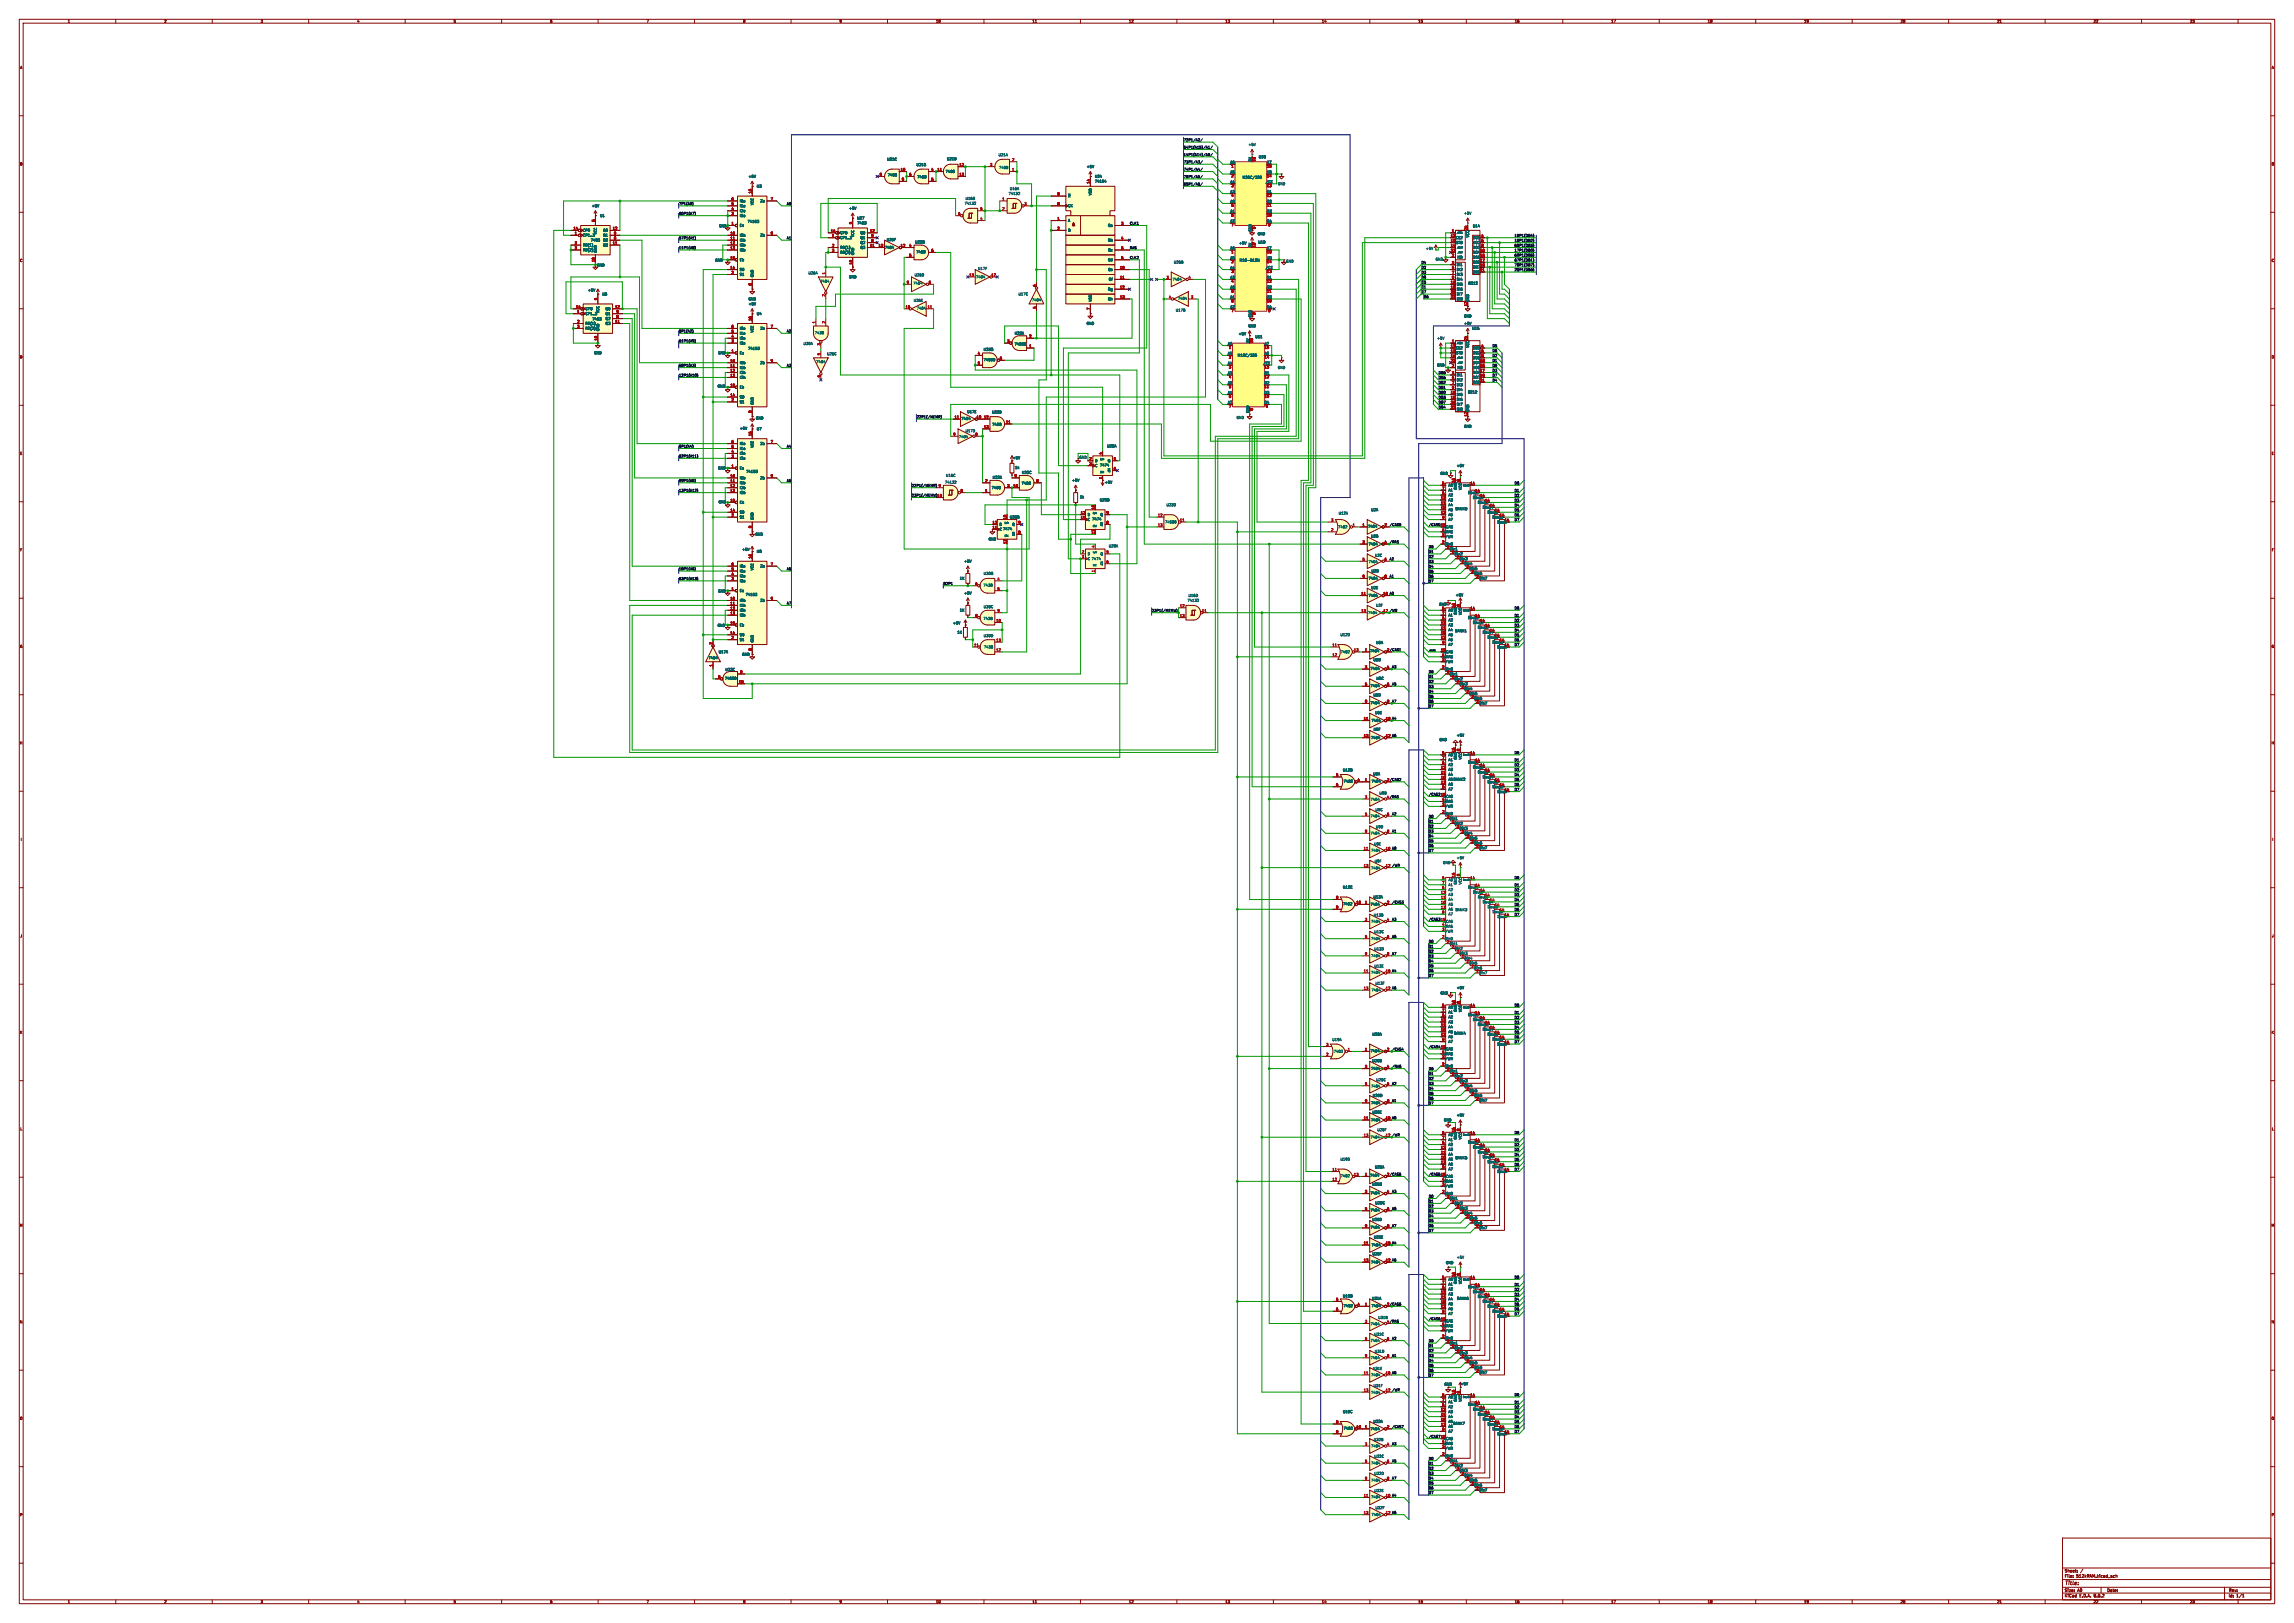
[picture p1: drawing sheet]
<svg xmlns="http://www.w3.org/2000/svg" width="1189mm" height="841mm" viewBox="0 0 1189 841" stroke-linecap="round" stroke-linejoin="round" font-family="sans-serif">
<defs><g id="words">
<text font-size="2.8" fill="#840000" x="1070" y="822">Title:</text>
<g font-size="2.1" fill="#840000">
<text x="555" y="117">&amp;</text>
<text x="1070" y="815">Sheet:</text>
<text x="1070" y="818">File:</text>
<text x="1076" y="818">512kRAM.kicad_sch</text>
<text x="1070" y="828">KiCad</text>
<text x="1070" y="825">Size:</text>
<text x="1077" y="825">A0</text>
<text x="1078" y="828">E.D.A.</text>
<text x="1085" y="828">8.0.2</text>
<text x="1092" y="825">Date:</text>
<text x="1155" y="825">Rev:</text>
<text x="1155" y="828">Id:</text>
<text x="1159" y="828">1/1</text>
</g>
<g font-size="1.8" fill="#840000">
<text x="35" y="12">1</text>
<text x="85" y="12">2</text>
<text x="135" y="12">3</text>
<text x="185" y="12">4</text>
<text x="235" y="12">5</text>
<text x="285" y="12">6</text>
<text x="335" y="12">7</text>
<text x="385" y="12">8</text>
<text x="435" y="12">9</text>
<text x="485" y="12">10</text>
<text x="535" y="12">11</text>
<text x="585" y="12">12</text>
<text x="635" y="12">13</text>
<text x="685" y="12">14</text>
<text x="735" y="12">15</text>
<text x="785" y="12">16</text>
<text x="835" y="12">17</text>
<text x="885" y="12">18</text>
<text x="935" y="12">19</text>
<text x="985" y="12">20</text>
<text x="1035" y="12">21</text>
<text x="1085" y="12">22</text>
<text x="1135" y="12">23</text>
<text x="10" y="36">A</text>
<text x="1177" y="36">A</text>
<text x="10" y="86">B</text>
<text x="1177" y="86">B</text>
<text x="649" y="120" transform="rotate(-90 649 120)">GND</text>
<text x="649" y="128" transform="rotate(-90 649 128)">5V</text>
<text x="10" y="136">C</text>
<text x="1177" y="136">C</text>
<text x="10" y="186">D</text>
<text x="1177" y="186">D</text>
<text x="10" y="236">E</text>
<text x="1177" y="236">E</text>
<text x="514" y="274">11</text>
<text x="10" y="286">F</text>
<text x="1177" y="286">F</text>
<text x="10" y="336">G</text>
<text x="1177" y="336">G</text>
<text x="719" y="338">2 /CAS1</text>
<text x="10" y="386">H</text>
<text x="1177" y="386">H</text>
<text x="719" y="405">2 /CAS2</text>
<text x="11" y="436">I</text>
<text x="1178" y="436">I</text>
<text x="10" y="486">J</text>
<text x="1177" y="486">J</text>
<text x="10" y="536">K</text>
<text x="1177" y="536">K</text>
<text x="748" y="581">GND</text>
<text x="10" y="586">L</text>
<text x="1177" y="586">L</text>
<text x="719" y="609">2 /CAS5</text>
<text x="10" y="636">M</text>
<text x="1177" y="636">M</text>
<text x="719" y="677">2 /CAS6</text>
<text x="10" y="686">N</text>
<text x="1177" y="686">N</text>
<text x="10" y="736">O</text>
<text x="1177" y="736">O</text>
<text x="10" y="786">P</text>
<text x="1177" y="786">P</text>
<text x="35" y="831">1</text>
<text x="85" y="831">2</text>
<text x="135" y="831">3</text>
<text x="185" y="831">4</text>
<text x="235" y="831">5</text>
<text x="285" y="831">6</text>
<text x="335" y="831">7</text>
<text x="385" y="831">8</text>
<text x="435" y="831">9</text>
<text x="485" y="831">10</text>
<text x="535" y="831">11</text>
<text x="585" y="831">12</text>
<text x="635" y="831">13</text>
<text x="685" y="831">14</text>
<text x="735" y="831">15</text>
<text x="785" y="831">16</text>
<text x="835" y="831">17</text>
<text x="885" y="831">18</text>
<text x="935" y="831">19</text>
<text x="985" y="831">20</text>
<text x="1035" y="831">21</text>
<text x="1085" y="831">22</text>
<text x="1135" y="831">23</text>
</g>
<g font-size="1.8" fill="#0f0f0f">
<text x="613" y="77">64P1(A15)/A1/</text>
<text x="613" y="73">72P1/A2/</text>
<text x="613" y="81">14P1(A14)/A0/</text>
<text x="613" y="89">74P1/A4/</text>
<text x="613" y="85">73P1/A3/</text>
<text x="613" y="92">75P1/A5/</text>
<text x="613" y="96">65P1/A6/</text>
<text x="352" y="106">7P1(A0)</text>
<text x="408" y="106">A0</text>
<text x="352" y="111">60P1(A7)</text>
<text x="585" y="116">CLK1</text>
<text x="352" y="124">57P1(A1)</text>
<text x="408" y="124">A1</text>
<text x="785" y="125">18P1(DB2)</text>
<text x="785" y="123">19P1(DB4)</text>
<text x="352" y="129">11P1(A8)</text>
<text x="585" y="129">RAS</text>
<text x="785" y="128">68P1(DB3)</text>
<text x="785" y="130">17P1(DB0)</text>
<text x="585" y="134">CLK2</text>
<text x="737" y="137">D4</text>
<text x="785" y="133">69P1(DB5)</text>
<text x="785" y="136">67P1(DB1)</text>
<text x="737" y="139">D2</text>
<text x="737" y="142">D3</text>
<text x="785" y="138">70P1(DB7)</text>
<text x="785" y="141">20P1(DB6)</text>
<text x="737" y="150">D1</text>
<text x="737" y="147">D5</text>
<text x="737" y="152">D7</text>
<text x="738" y="155">D6</text>
<text x="352" y="172">8P1(A2)</text>
<text x="408" y="172">A2</text>
<text x="352" y="177">61P1(A9)</text>
<text x="773" y="180">D5</text>
<text x="773" y="183">D6</text>
<text x="773" y="185">D2</text>
<text x="352" y="190">58P1(A3)</text>
<text x="408" y="190">A3</text>
<text x="773" y="188">D1</text>
<text x="773" y="190">D0</text>
<text x="352" y="195">12P1(A10)</text>
<text x="745" y="196">DB6</text>
<text x="745" y="194">DB5</text>
<text x="773" y="195">D7</text>
<text x="773" y="198">D4</text>
<text x="773" y="193">D3</text>
<text x="745" y="199">DB2</text>
<text x="745" y="202">DB1</text>
<text x="745" y="207">DB3</text>
<text x="745" y="204">DB0</text>
<text x="745" y="209">DB7</text>
<text x="745" y="212">DB4</text>
<text x="475" y="217">22P1(/MEMR)</text>
<text x="352" y="232">9P1(A4)</text>
<text x="408" y="232">A4</text>
<text x="352" y="237">62P1(A11)</text>
<text x="352" y="250">59P1(A5)</text>
<text x="408" y="250">A5</text>
<text x="785" y="251">D0</text>
<text x="352" y="255">13P1(A12)</text>
<text x="472" y="252">22P1(/MEMR)</text>
<text x="472" y="257">23P1(/MEMW)</text>
<text x="486" y="258">10</text>
<text x="785" y="257">D2</text>
<text x="785" y="255">D1</text>
<text x="785" y="260">D3</text>
<text x="785" y="263">D4</text>
<text x="785" y="265">D5</text>
<text x="785" y="268">D6</text>
<text x="720" y="273">/CAS0</text>
<text x="740" y="273">/CAS0</text>
<text x="785" y="270">D7</text>
<text x="720" y="282">/RAS</text>
<text x="740" y="284">D0</text>
<text x="740" y="287">D1</text>
<text x="720" y="290">A2</text>
<text x="740" y="289">D2</text>
<text x="740" y="292">D3</text>
<text x="352" y="296">10P1(A6)</text>
<text x="408" y="296">A6</text>
<text x="720" y="299">A1</text>
<text x="740" y="299">D6</text>
<text x="740" y="294">D4</text>
<text x="740" y="297">D5</text>
<text x="352" y="301">63P1(A13)</text>
<text x="489" y="303">82P1</text>
<text x="740" y="302">D7</text>
<text x="720" y="308">A0</text>
<text x="408" y="313">A7</text>
<text x="597" y="317">23P1(/MEMW)</text>
<text x="720" y="317">/WR</text>
<text x="785" y="316">D0</text>
<text x="785" y="320">D1</text>
<text x="785" y="322">D2</text>
<text x="785" y="327">D4</text>
<text x="785" y="325">D3</text>
<text x="785" y="330">D5</text>
<text x="785" y="335">D7</text>
<text x="785" y="332">D6</text>
<text x="721" y="346">A3</text>
<text x="740" y="354">D2</text>
<text x="740" y="349">D0</text>
<text x="740" y="351">D1</text>
<text x="721" y="355">A5</text>
<text x="740" y="359">D4</text>
<text x="740" y="357">D3</text>
<text x="721" y="364">A7</text>
<text x="740" y="364">D6</text>
<text x="740" y="362">D5</text>
<text x="740" y="367">D7</text>
<text x="721" y="373">A4</text>
<text x="721" y="382">A6</text>
<text x="785" y="395">D1</text>
<text x="785" y="391">D0</text>
<text x="785" y="400">D3</text>
<text x="785" y="397">D2</text>
<text x="785" y="402">D4</text>
<text x="785" y="407">D6</text>
<text x="785" y="405">D5</text>
<text x="719" y="414">4 /RAS</text>
<text x="740" y="412">/CAS2</text>
<text x="785" y="410">D7</text>
<text x="721" y="423">A2</text>
<text x="740" y="424">D0</text>
<text x="721" y="431">A1</text>
<text x="740" y="429">D2</text>
<text x="740" y="431">D3</text>
<text x="740" y="426">D1</text>
<text x="740" y="437">D5</text>
<text x="740" y="434">D4</text>
<text x="721" y="440">A0</text>
<text x="740" y="439">D6</text>
<text x="740" y="442">D7</text>
<text x="721" y="449">/WR</text>
<text x="785" y="456">D0</text>
<text x="785" y="462">D2</text>
<text x="785" y="459">D1</text>
<text x="785" y="467">D4</text>
<text x="785" y="464">D3</text>
<text x="721" y="468">/CAS3</text>
<text x="785" y="472">D6</text>
<text x="785" y="470">D5</text>
<text x="721" y="477">A3</text>
<text x="740" y="477">/CAS3</text>
<text x="747" y="477">15</text>
<text x="785" y="475">D7</text>
<text x="721" y="486">A5</text>
<text x="740" y="491">D1</text>
<text x="740" y="489">D0</text>
<text x="721" y="495">A7</text>
<text x="740" y="494">D2</text>
<text x="740" y="496">D3</text>
<text x="721" y="504">A4</text>
<text x="740" y="501">D5</text>
<text x="740" y="504">D6</text>
<text x="740" y="499">D4</text>
<text x="740" y="506">D7</text>
<text x="721" y="513">A6</text>
<text x="785" y="522">D0</text>
<text x="785" y="525">D1</text>
<text x="785" y="528">D2</text>
<text x="785" y="531">D3</text>
<text x="785" y="533">D4</text>
<text x="785" y="536">D5</text>
<text x="785" y="538">D6</text>
<text x="721" y="544">/CAS4</text>
<text x="740" y="543">/CAS4</text>
<text x="785" y="541">D7</text>
<text x="721" y="553">/RAS</text>
<text x="740" y="557">D1</text>
<text x="740" y="555">D0</text>
<text x="721" y="562">A2</text>
<text x="740" y="562">D3</text>
<text x="740" y="560">D2</text>
<text x="740" y="565">D4</text>
<text x="740" y="570">D6</text>
<text x="740" y="567">D5</text>
<text x="721" y="571">A1</text>
<text x="740" y="572">D7</text>
<text x="721" y="580">A0</text>
<text x="785" y="588">D0</text>
<text x="721" y="589">/WR</text>
<text x="785" y="591">D1</text>
<text x="785" y="594">D2</text>
<text x="785" y="597">D3</text>
<text x="785" y="599">D4</text>
<text x="785" y="602">D5</text>
<text x="785" y="604">D6</text>
<text x="740" y="609">/CAS5</text>
<text x="785" y="607">D7</text>
<text x="721" y="618">A3</text>
<text x="740" y="623">D1</text>
<text x="740" y="621">D0</text>
<text x="721" y="627">A5</text>
<text x="740" y="628">D3</text>
<text x="740" y="626">D2</text>
<text x="721" y="636">A7</text>
<text x="740" y="631">D4</text>
<text x="740" y="633">D5</text>
<text x="740" y="636">D6</text>
<text x="740" y="638">D7</text>
<text x="721" y="645">A4</text>
<text x="721" y="654">A6</text>
<text x="785" y="663">D0</text>
<text x="785" y="671">D3</text>
<text x="785" y="669">D2</text>
<text x="785" y="666">D1</text>
<text x="785" y="674">D4</text>
<text x="785" y="677">D5</text>
<text x="785" y="682">D7</text>
<text x="785" y="679">D6</text>
<text x="719" y="686">4 /RAS</text>
<text x="740" y="684">/CAS6</text>
<text x="721" y="694">A2</text>
<text x="740" y="696">D0</text>
<text x="740" y="701">D2</text>
<text x="740" y="698">D1</text>
<text x="721" y="703">A1</text>
<text x="740" y="706">D4</text>
<text x="740" y="703">D3</text>
<text x="721" y="712">A0</text>
<text x="740" y="708">D5</text>
<text x="740" y="711">D6</text>
<text x="740" y="713">D7</text>
<text x="721" y="721">/WR</text>
<text x="785" y="724">D0</text>
<text x="785" y="730">D2</text>
<text x="785" y="727">D1</text>
<text x="785" y="735">D4</text>
<text x="785" y="738">D5</text>
<text x="785" y="732">D3</text>
<text x="721" y="740">/CAS7</text>
<text x="785" y="740">D6</text>
<text x="785" y="743">D7</text>
<text x="721" y="749">A3</text>
<text x="740" y="745">/CAS7</text>
<text x="721" y="758">A5</text>
<text x="740" y="757">D0</text>
<text x="740" y="759">D1</text>
<text x="740" y="762">D2</text>
<text x="721" y="767">A7</text>
<text x="740" y="767">D4</text>
<text x="740" y="764">D3</text>
<text x="740" y="769">D5</text>
<text x="740" y="772">D6</text>
<text x="721" y="776">A4</text>
<text x="740" y="774">D7</text>
<text x="721" y="785">A6</text>
</g>
<g font-size="1.8" fill="#006464">
<text x="647" y="76">+5V</text>
<text x="460" y="83">U21C</text>
<text x="491" y="83">U21D</text>
<text x="517" y="81">U21A</text>
<text x="649" y="84" transform="rotate(-90 649 84)">5V</text>
<text x="652" y="82">U18</text>
<text x="475" y="86">U21B</text>
<text x="490" y="90">7408</text>
<text x="518" y="88">7408</text>
<text x="563" y="87">+5V</text>
<text x="638" y="85">A6</text>
<text x="638" y="90">A5</text>
<text x="657" y="90">A8</text>
<text x="657" y="85">A7</text>
<text x="388" y="92">+5V</text>
<text x="460" y="92">7408</text>
<text x="475" y="93">7408</text>
<text x="567" y="92">U24</text>
<text x="567" y="95">74164</text>
<text x="638" y="95">A4</text>
<text x="644" y="93">M20C/320</text>
<text x="656" y="95">/CE</text>
<text x="392" y="97">U3</text>
<text x="523" y="101">74132</text>
<text x="523" y="99">U16A</text>
<text x="566" y="101" transform="rotate(-90 566 101)">VDD</text>
<text x="638" y="100">A3</text>
<text x="656" y="100">O1</text>
<text x="662" y="96">GND</text>
<text x="307" y="108">+5V</text>
<text x="383" y="108">I1a</text>
<text x="383" y="105">I0a</text>
<text x="391" y="106" transform="rotate(-90 391 106)">VCC</text>
<text x="394" y="105">Za</text>
<text x="500" y="106">74132</text>
<text x="500" y="104">U16B</text>
<text x="553" y="108">CK</text>
<text x="553" y="102">~{R}</text>
<text x="638" y="105">A0</text>
<text x="656" y="105">O2</text>
<text x="311" y="113">U1</text>
<text x="383" y="113">I3a</text>
<text x="383" y="110">I2a</text>
<text x="440" y="109">+5V</text>
<text x="444" y="114">U27</text>
<text x="638" y="110">A1</text>
<text x="656" y="110">O3</text>
<text x="759" y="111">+5V</text>
<text x="373" y="118">GND</text>
<text x="383" y="118">Ea</text>
<text x="387" y="116">74153</text>
<text x="444" y="116">7493</text>
<text x="553" y="115">A</text>
<text x="574" y="118">Qa</text>
<text x="638" y="115">A2</text>
<text x="656" y="115">O4</text>
<text x="763" y="118">U14</text>
<text x="302" y="123">CP1..3</text>
<text x="302" y="120">CP0</text>
<text x="306" y="125">7493</text>
<text x="309" y="122" transform="rotate(-90 309 122)">VCC</text>
<text x="312" y="120">Q0</text>
<text x="312" y="125">Q2</text>
<text x="312" y="123">Q1</text>
<text x="383" y="123">I0b</text>
<text x="383" y="125">I1b</text>
<text x="394" y="123">Zb</text>
<text x="435" y="124">CP1..3</text>
<text x="435" y="122">CP0</text>
<text x="443" y="123" transform="rotate(-90 443 123)">VCC</text>
<text x="446" y="122">Q0</text>
<text x="446" y="124">Q1</text>
<text x="460" y="125">U26F</text>
<text x="553" y="120">B</text>
<text x="574" y="125">Qb</text>
<text x="652" y="122">GND</text>
<text x="754" y="124">CS2</text>
<text x="762" y="123" transform="rotate(-90 762 123)">VCC</text>
<text x="763" y="124">DO1</text>
<text x="302" y="128">R0(1)</text>
<text x="302" y="130">R0(2)</text>
<text x="309" y="131" transform="rotate(-90 309 131)">GND</text>
<text x="312" y="128">Q3</text>
<text x="383" y="128">I2b</text>
<text x="383" y="130">I3b</text>
<text x="435" y="129">R0(1)</text>
<text x="435" y="132">R0(2)</text>
<text x="446" y="129">Q3</text>
<text x="446" y="127">Q2</text>
<text x="458" y="129">7404</text>
<text x="474" y="126">U22B</text>
<text x="475" y="131">7408</text>
<text x="574" y="130">Qc</text>
<text x="638" y="129">A6</text>
<text x="642" y="127">+5V</text>
<text x="652" y="126">U10</text>
<text x="657" y="129">A7</text>
<text x="739" y="130">+5V</text>
<text x="755" y="127">STB</text>
<text x="763" y="132">DO4</text>
<text x="763" y="127">DO2</text>
<text x="763" y="129">DO3</text>
<text x="767" y="131">10</text>
<text x="371" y="136">GND</text>
<text x="383" y="135">Eb</text>
<text x="443" y="132" transform="rotate(-90 443 132)">GND</text>
<text x="574" y="135">Qd</text>
<text x="608" y="137">U26B</text>
<text x="638" y="134">A5</text>
<text x="642" y="136">M18-512N</text>
<text x="657" y="134">A8</text>
<text x="666" y="136">GND</text>
<text x="744" y="135">GND</text>
<text x="755" y="134">MD</text>
<text x="763" y="134">DO5</text>
<text x="763" y="137">DO6</text>
<text x="309" y="138">GND</text>
<text x="383" y="141">S0</text>
<text x="383" y="143">S1</text>
<text x="391" y="144" transform="rotate(-90 391 144)">GND</text>
<text x="419" y="142">U26A</text>
<text x="474" y="143">U26D</text>
<text x="507" y="140">U17F</text>
<text x="574" y="141">Qe</text>
<text x="638" y="139">A4</text>
<text x="656" y="139">/CE</text>
<text x="755" y="138">DI1</text>
<text x="755" y="141">DI2</text>
<text x="755" y="143">DI3</text>
<text x="763" y="139">DO7</text>
<text x="763" y="142">DO8</text>
<text x="425" y="147">7404</text>
<text x="440" y="144">GND</text>
<text x="473" y="148">7404</text>
<text x="506" y="144">7404</text>
<text x="575" y="146">Qf</text>
<text x="608" y="146">7404</text>
<text x="638" y="145">A3</text>
<text x="638" y="150">A0</text>
<text x="656" y="150">O2</text>
<text x="656" y="145">O1</text>
<text x="755" y="148">DI5</text>
<text x="755" y="146">DI4</text>
<text x="761" y="148">8212</text>
<text x="305" y="151">+5V</text>
<text x="312" y="153">U6</text>
<text x="388" y="156">GND</text>
<text x="528" y="153">U17C</text>
<text x="574" y="151">Qg</text>
<text x="574" y="156">Qh</text>
<text x="610" y="156">7404</text>
<text x="638" y="155">A1</text>
<text x="656" y="155">O3</text>
<text x="755" y="151">DI6</text>
<text x="755" y="153">DI7</text>
<text x="755" y="156">DI8</text>
<text x="303" y="161">CP0</text>
<text x="314" y="161">Q0</text>
<text x="388" y="158">+5V</text>
<text x="473" y="157">U26E</text>
<text x="475" y="161">7404</text>
<text x="535" y="156">7404</text>
<text x="566" y="156" transform="rotate(-90 566 156)">VSS</text>
<text x="609" y="162">U17B</text>
<text x="638" y="160">A2</text>
<text x="656" y="160">O4</text>
<text x="762" y="156" transform="rotate(-90 762 156)">GND</text>
<text x="303" y="163">CP1..3</text>
<text x="307" y="166">7493</text>
<text x="311" y="162" transform="rotate(-90 311 162)">VCC</text>
<text x="314" y="166">Q2</text>
<text x="314" y="163">Q1</text>
<text x="392" y="163">U4</text>
<text x="649" y="165" transform="rotate(-90 649 165)">GND</text>
<text x="759" y="165">GND</text>
<text x="303" y="169">R0(1)</text>
<text x="303" y="171">R0(2)</text>
<text x="311" y="172" transform="rotate(-90 311 172)">GND</text>
<text x="314" y="169">Q3</text>
<text x="383" y="174">I1a</text>
<text x="383" y="171">I0a</text>
<text x="391" y="172" transform="rotate(-90 391 172)">VCC</text>
<text x="394" y="171">Za</text>
<text x="422" y="173">7438</text>
<text x="526" y="174">U23A</text>
<text x="563" y="169">GND</text>
<text x="642" y="174">+5V</text>
<text x="647" y="170">GND</text>
<text x="759" y="169">+5V</text>
<text x="763" y="171">U15</text>
<text x="383" y="179">I3a</text>
<text x="383" y="176">I2a</text>
<text x="416" y="179">U30A</text>
<text x="526" y="179">74S00</text>
<text x="636" y="179">A6</text>
<text x="647" y="178" transform="rotate(-90 647 178)">5V</text>
<text x="651" y="175">U11</text>
<text x="655" y="179">A7</text>
<text x="745" y="176">+5V</text>
<text x="308" y="184">GND</text>
<text x="372" y="184">GND</text>
<text x="383" y="184">Ea</text>
<text x="388" y="181">74153</text>
<text x="429" y="184">U26C</text>
<text x="510" y="182">U23B</text>
<text x="636" y="184">A5</text>
<text x="641" y="185">M19C/320</text>
<text x="655" y="184">A8</text>
<text x="754" y="181">CS2</text>
<text x="755" y="184">STB</text>
<text x="762" y="180" transform="rotate(-90 762 180)">VCC</text>
<text x="763" y="181">DO1</text>
<text x="763" y="184">DO2</text>
<text x="383" y="189">I0b</text>
<text x="383" y="191">I1b</text>
<text x="394" y="189">Zb</text>
<text x="423" y="188">7404</text>
<text x="510" y="187">74S00</text>
<text x="636" y="189">A4</text>
<text x="655" y="189">/CE</text>
<text x="662" y="191">GND</text>
<text x="745" y="190">GND</text>
<text x="755" y="191">MD</text>
<text x="763" y="189">DO4</text>
<text x="763" y="191">DO5</text>
<text x="763" y="186">DO3</text>
<text x="767" y="188">10</text>
<text x="383" y="194">I2b</text>
<text x="383" y="196">I3b</text>
<text x="636" y="194">A3</text>
<text x="655" y="194">O1</text>
<text x="755" y="195">DI1</text>
<text x="755" y="198">DI2</text>
<text x="763" y="194">DO6</text>
<text x="763" y="196">DO7</text>
<text x="372" y="201">GND</text>
<text x="383" y="202">Eb</text>
<text x="636" y="199">A0</text>
<text x="655" y="199">O2</text>
<text x="755" y="200">DI3</text>
<text x="755" y="203">DI4</text>
<text x="763" y="199">DO8</text>
<text x="383" y="207">S0</text>
<text x="383" y="209">S1</text>
<text x="391" y="210" transform="rotate(-90 391 210)">GND</text>
<text x="636" y="204">A1</text>
<text x="636" y="209">A2</text>
<text x="655" y="204">O3</text>
<text x="655" y="209">O4</text>
<text x="755" y="205">DI5</text>
<text x="755" y="208">DI6</text>
<text x="761" y="204">8212</text>
<text x="501" y="214">U17E</text>
<text x="514" y="214">U22D</text>
<text x="647" y="214" transform="rotate(-90 647 214)">GND</text>
<text x="755" y="210">DI7</text>
<text x="755" y="213">DI8</text>
<text x="762" y="214" transform="rotate(-90 762 214)">GND</text>
<text x="392" y="218">GND</text>
<text x="498" y="218">7404</text>
<text x="514" y="221">7408</text>
<text x="641" y="217">GND</text>
<text x="759" y="222">GND</text>
<text x="383" y="223">+5V</text>
<text x="392" y="223">U7</text>
<text x="497" y="227">7404</text>
<text x="500" y="224">U17D</text>
<text x="383" y="233">I1a</text>
<text x="383" y="231">I0a</text>
<text x="391" y="232" transform="rotate(-90 391 232)">VCC</text>
<text x="394" y="231">Za</text>
<text x="574" y="232">U28A</text>
<text x="383" y="238">I3a</text>
<text x="383" y="236">I2a</text>
<text x="525" y="238">+5V</text>
<text x="559" y="238">GND</text>
<text x="567" y="240">D</text>
<text x="572" y="239" transform="rotate(-90 572 239)">~{S}</text>
<text x="574" y="240">Q</text>
<text x="372" y="243">GND</text>
<text x="383" y="243">Ea</text>
<text x="387" y="245">74153</text>
<text x="526" y="243">1k</text>
<text x="530" y="246">U22C</text>
<text x="567" y="242">C</text>
<text x="570" y="242">7474</text>
<text x="572" y="245" transform="rotate(-90 572 245)">~{R}</text>
<text x="574" y="245">~{Q}</text>
<text x="755" y="242">+5V</text>
<text x="383" y="249">I0b</text>
<text x="383" y="251">I1b</text>
<text x="394" y="249">Zb</text>
<text x="490" y="251">74132</text>
<text x="490" y="247">U16C</text>
<text x="514" y="248">U22A</text>
<text x="529" y="251">7408</text>
<text x="555" y="250">+5V</text>
<text x="573" y="251">+5V</text>
<text x="747" y="246">GND</text>
<text x="383" y="254">I2b</text>
<text x="383" y="256">I3b</text>
<text x="514" y="254">7408</text>
<text x="751" y="252">A0</text>
<text x="751" y="257">A2</text>
<text x="751" y="255">A1</text>
<text x="755" y="254" transform="rotate(-90 755 254)">GND</text>
<text x="758" y="254" transform="rotate(-90 758 254)">VCC</text>
<text x="761" y="256">Dout1</text>
<text x="372" y="261">GND</text>
<text x="383" y="261">Eb</text>
<text x="560" y="258">1k</text>
<text x="570" y="260">U29B</text>
<text x="604" y="262">U23D</text>
<text x="751" y="262">A4</text>
<text x="751" y="260">A3</text>
<text x="763" y="259">Dout2</text>
<text x="766" y="261">Dout3</text>
<text x="768" y="264">Dout4</text>
<text x="383" y="266">S0</text>
<text x="383" y="269">S1</text>
<text x="391" y="269" transform="rotate(-90 391 269)">GND</text>
<text x="523" y="269">U28B</text>
<text x="564" y="268">D</text>
<text x="569" y="267" transform="rotate(-90 569 267)">~{S}</text>
<text x="570" y="268">Q</text>
<text x="694" y="267">U12A</text>
<text x="711" y="265">U2A</text>
<text x="751" y="265">A5</text>
<text x="751" y="268">A6</text>
<text x="754" y="265">BANK0</text>
<text x="771" y="266">Dout5</text>
<text x="773" y="269">Dout6</text>
<text x="518" y="275">C 7474</text>
<text x="518" y="273">D</text>
<text x="523" y="272" transform="rotate(-90 523 272)">~{S}</text>
<text x="524" y="273">Q</text>
<text x="564" y="270">C 7474</text>
<text x="569" y="273" transform="rotate(-90 569 273)">~{R}</text>
<text x="570" y="273">~{Q}</text>
<text x="604" y="271">74S00</text>
<text x="693" y="274">7402</text>
<text x="709" y="274">7404</text>
<text x="748" y="274">/CAS</text>
<text x="751" y="270">A7</text>
<text x="776" y="271">Dout7</text>
<text x="391" y="278">GND</text>
<text x="512" y="280">GND</text>
<text x="523" y="278" transform="rotate(-90 523 278)">~{R}</text>
<text x="524" y="278">~{Q}</text>
<text x="710" y="279">U2B</text>
<text x="748" y="276">/RAS</text>
<text x="749" y="279">/WR</text>
<text x="385" y="286">+5V</text>
<text x="392" y="287">U8</text>
<text x="564" y="288">D</text>
<text x="569" y="287" transform="rotate(-90 569 287)">~{S}</text>
<text x="570" y="288">Q</text>
<text x="575" y="284">U29A</text>
<text x="709" y="283">7404</text>
<text x="749" y="283">Din0</text>
<text x="751" y="285">Din1</text>
<text x="754" y="288">Din2</text>
<text x="500" y="292">+5V</text>
<text x="564" y="290">C 7474</text>
<text x="569" y="294" transform="rotate(-90 569 294)">~{R}</text>
<text x="570" y="293">~{Q}</text>
<text x="709" y="292">7404</text>
<text x="712" y="289">U2C</text>
<text x="756" y="290">Din3</text>
<text x="759" y="293">Din4</text>
<text x="383" y="299">I2a</text>
<text x="383" y="297">I1a</text>
<text x="383" y="294">I0a</text>
<text x="391" y="296" transform="rotate(-90 391 296)">VCC</text>
<text x="394" y="294">Za</text>
<text x="510" y="298">U30B</text>
<text x="711" y="297">U2D</text>
<text x="761" y="296">Din5</text>
<text x="764" y="298">Din6</text>
<text x="383" y="302">I3a</text>
<text x="497" y="301">1K</text>
<text x="510" y="304">7438</text>
<text x="709" y="301">7404</text>
<text x="711" y="305">U2E</text>
<text x="766" y="301">Din7</text>
<text x="372" y="307">GND</text>
<text x="383" y="307">Ea</text>
<text x="386" y="309">74153</text>
<text x="500" y="308">+5V</text>
<text x="616" y="309">U16D</text>
<text x="709" y="309">7404</text>
<text x="754" y="309">+5V</text>
<text x="383" y="312">I0b</text>
<text x="383" y="315">I1b</text>
<text x="383" y="317">I2b</text>
<text x="394" y="312">Zb</text>
<text x="497" y="317">1K</text>
<text x="510" y="315">U30C</text>
<text x="615" y="312">74132</text>
<text x="713" y="315">U2F</text>
<text x="746" y="314">GND</text>
<text x="751" y="317">A0</text>
<text x="383" y="320">I3b</text>
<text x="494" y="324">+5V</text>
<text x="510" y="321">7438</text>
<text x="709" y="318">7404</text>
<text x="751" y="322">A2</text>
<text x="751" y="320">A1</text>
<text x="755" y="319" transform="rotate(-90 755 319)">GND</text>
<text x="758" y="319" transform="rotate(-90 758 319)">VCC</text>
<text x="761" y="321">Dout1</text>
<text x="763" y="323">Dout2</text>
<text x="372" y="325">GND</text>
<text x="383" y="330">S0</text>
<text x="383" y="325">Eb</text>
<text x="496" y="329">1K</text>
<text x="695" y="330">U12D</text>
<text x="751" y="330">A5</text>
<text x="751" y="327">A4</text>
<text x="751" y="325">A3</text>
<text x="754" y="328">BANK1</text>
<text x="766" y="326">Dout3</text>
<text x="768" y="329">Dout4</text>
<text x="383" y="332">S1</text>
<text x="391" y="333" transform="rotate(-90 391 333)">GND</text>
<text x="510" y="330">U30D</text>
<text x="713" y="334">U5A</text>
<text x="751" y="332">A6</text>
<text x="751" y="335">A7</text>
<text x="771" y="331">Dout5</text>
<text x="773" y="334">Dout6</text>
<text x="367" y="342">7404</text>
<text x="372" y="339">U17A</text>
<text x="385" y="340">GND</text>
<text x="510" y="336">7438</text>
<text x="695" y="339">7402</text>
<text x="710" y="338">7404</text>
<text x="748" y="339">/CAS</text>
<text x="748" y="341">/RAS</text>
<text x="776" y="336">Dout7</text>
<text x="376" y="348">U23C</text>
<text x="710" y="347">7404</text>
<text x="712" y="343">U5B</text>
<text x="749" y="348">Din0</text>
<text x="749" y="344">/WR</text>
<text x="376" y="352">74S00</text>
<text x="713" y="352">U5C</text>
<text x="751" y="350">Din1</text>
<text x="754" y="353">Din2</text>
<text x="710" y="356">7404</text>
<text x="756" y="355">Din3</text>
<text x="759" y="358">Din4</text>
<text x="710" y="365">7404</text>
<text x="712" y="361">U5D</text>
<text x="761" y="360">Din5</text>
<text x="764" y="363">Din6</text>
<text x="766" y="365">Din7</text>
<text x="713" y="370">U5E</text>
<text x="711" y="374">7404</text>
<text x="710" y="383">7404</text>
<text x="712" y="379">U5F</text>
<text x="755" y="382">+5V</text>
<text x="746" y="384">GND</text>
<text x="751" y="392">A0</text>
<text x="751" y="395">A1</text>
<text x="755" y="394" transform="rotate(-90 755 394)">GND</text>
<text x="758" y="394" transform="rotate(-90 758 394)">VCC</text>
<text x="761" y="396">Dout1</text>
<text x="696" y="400">U12B</text>
<text x="712" y="402">U9A</text>
<text x="751" y="400">A3</text>
<text x="751" y="397">A2</text>
<text x="763" y="398">Dout2</text>
<text x="766" y="401">Dout3</text>
<text x="696" y="406">7402</text>
<text x="711" y="406">7404</text>
<text x="751" y="405">A5 BANK2</text>
<text x="751" y="402">A4</text>
<text x="751" y="407">A6</text>
<text x="768" y="403">Dout4</text>
<text x="771" y="406">Dout5</text>
<text x="715" y="412">U9B</text>
<text x="748" y="414">/CAS</text>
<text x="751" y="410">A7</text>
<text x="773" y="409">Dout6</text>
<text x="776" y="411">Dout7</text>
<text x="710" y="415">7404</text>
<text x="748" y="416">/RAS</text>
<text x="749" y="419">/WR</text>
<text x="710" y="424">7404</text>
<text x="713" y="420">U9C</text>
<text x="749" y="423">Din0</text>
<text x="751" y="425">Din1</text>
<text x="713" y="429">U9D</text>
<text x="754" y="428">Din2</text>
<text x="756" y="430">Din3</text>
<text x="710" y="433">7404</text>
<text x="759" y="433">Din4</text>
<text x="761" y="435">Din5</text>
<text x="764" y="438">Din6</text>
<text x="710" y="442">7404</text>
<text x="712" y="438">U9E</text>
<text x="766" y="440">Din7</text>
<text x="712" y="447">U9F</text>
<text x="748" y="448">GND</text>
<text x="755" y="445">+5V</text>
<text x="710" y="451">7404</text>
<text x="696" y="461">U12C</text>
<text x="751" y="457">A0</text>
<text x="751" y="462">A2</text>
<text x="751" y="459">A1</text>
<text x="755" y="458" transform="rotate(-90 755 458)">GND</text>
<text x="758" y="458" transform="rotate(-90 758 458)">VCC</text>
<text x="761" y="461">Dout1</text>
<text x="712" y="466">U13A</text>
<text x="751" y="467">A4</text>
<text x="751" y="464">A3</text>
<text x="763" y="463">Dout2</text>
<text x="766" y="466">Dout3</text>
<text x="696" y="469">7402</text>
<text x="710" y="469">7404</text>
<text x="751" y="469">A5</text>
<text x="751" y="472">A6</text>
<text x="754" y="472">BANK3</text>
<text x="768" y="468">Dout4</text>
<text x="771" y="471">Dout5</text>
<text x="773" y="473">Dout6</text>
<text x="710" y="478">7404</text>
<text x="712" y="475">U13B</text>
<text x="748" y="478">/CAS</text>
<text x="751" y="475">A7</text>
<text x="776" y="476">Dout7</text>
<text x="712" y="484">U13C</text>
<text x="748" y="481">/RAS</text>
<text x="749" y="483">/WR</text>
<text x="710" y="487">7404</text>
<text x="749" y="487">Din0</text>
<text x="751" y="490">Din1</text>
<text x="710" y="496">7404</text>
<text x="712" y="493">U13D</text>
<text x="754" y="492">Din2</text>
<text x="756" y="495">Din3</text>
<text x="759" y="497">Din4</text>
<text x="712" y="501">U13E</text>
<text x="761" y="500">Din5</text>
<text x="764" y="503">Din6</text>
<text x="710" y="505">7404</text>
<text x="766" y="505">Din7</text>
<text x="711" y="514">7404</text>
<text x="713" y="510">U13F</text>
<text x="747" y="515">GND</text>
<text x="755" y="513">+5V</text>
<text x="751" y="523">A0</text>
<text x="751" y="528">A2</text>
<text x="751" y="525">A1</text>
<text x="755" y="525" transform="rotate(-90 755 525)">GND</text>
<text x="758" y="525" transform="rotate(-90 758 525)">VCC</text>
<text x="761" y="527">Dout1</text>
<text x="751" y="533">A4</text>
<text x="751" y="530">A3</text>
<text x="763" y="529">Dout2</text>
<text x="766" y="532">Dout3</text>
<text x="690" y="540">U19A</text>
<text x="711" y="537">U20A</text>
<text x="751" y="536">A5</text>
<text x="751" y="538">A6</text>
<text x="753" y="536">BANK4</text>
<text x="768" y="534">Dout4</text>
<text x="771" y="537">Dout5</text>
<text x="773" y="539">Dout6</text>
<text x="691" y="546">7402</text>
<text x="710" y="545">7404</text>
<text x="748" y="544">/CAS</text>
<text x="751" y="541">A7</text>
<text x="776" y="542">Dout7</text>
<text x="711" y="551">U20B</text>
<text x="748" y="547">/RAS</text>
<text x="749" y="550">/WR</text>
<text x="710" y="555">7404</text>
<text x="749" y="553">Din0</text>
<text x="751" y="556">Din1</text>
<text x="710" y="564">7404</text>
<text x="713" y="560">U20C</text>
<text x="754" y="558">Din2</text>
<text x="756" y="561">Din3</text>
<text x="759" y="563">Din4</text>
<text x="711" y="569">U20D</text>
<text x="761" y="566">Din5</text>
<text x="764" y="569">Din6</text>
<text x="710" y="572">7404</text>
<text x="766" y="571">Din7</text>
<text x="710" y="581">7404</text>
<text x="711" y="577">U20E</text>
<text x="755" y="579">+5V</text>
<text x="714" y="586">U20F</text>
<text x="710" y="590">7404</text>
<text x="751" y="589">A0</text>
<text x="751" y="594">A2</text>
<text x="751" y="591">A1</text>
<text x="755" y="591" transform="rotate(-90 755 591)">GND</text>
<text x="758" y="591" transform="rotate(-90 758 591)">VCC</text>
<text x="761" y="593">Dout1</text>
<text x="751" y="599">A4</text>
<text x="751" y="596">A3</text>
<text x="763" y="595">Dout2</text>
<text x="766" y="598">Dout3</text>
<text x="695" y="602">U19D</text>
<text x="712" y="606">U25A</text>
<text x="751" y="602">A5</text>
<text x="751" y="604">A6</text>
<text x="754" y="601">BANK5</text>
<text x="768" y="600">Dout4</text>
<text x="771" y="603">Dout5</text>
<text x="773" y="605">Dout6</text>
<text x="695" y="610">7402</text>
<text x="710" y="610">7404</text>
<text x="748" y="610">/CAS</text>
<text x="751" y="607">A7</text>
<text x="776" y="608">Dout7</text>
<text x="711" y="615">U25B</text>
<text x="748" y="613">/RAS</text>
<text x="749" y="616">/WR</text>
<text x="710" y="619">7404</text>
<text x="749" y="619">Din0</text>
<text x="751" y="622">Din1</text>
<text x="710" y="628">7404</text>
<text x="713" y="624">U25C</text>
<text x="754" y="624">Din2</text>
<text x="756" y="627">Din3</text>
<text x="759" y="630">Din4</text>
<text x="711" y="633">U25D</text>
<text x="761" y="632">Din5</text>
<text x="764" y="635">Din6</text>
<text x="710" y="637">7404</text>
<text x="712" y="642">U25E</text>
<text x="766" y="637">Din7</text>
<text x="711" y="646">7404</text>
<text x="711" y="651">U25F</text>
<text x="755" y="652">+5V</text>
<text x="710" y="655">7404</text>
<text x="749" y="655">GND</text>
<text x="751" y="664">A0</text>
<text x="755" y="665" transform="rotate(-90 755 665)">GND</text>
<text x="758" y="665" transform="rotate(-90 758 665)">VCC</text>
<text x="751" y="671">A3</text>
<text x="751" y="669">A2</text>
<text x="751" y="666">A1</text>
<text x="761" y="668">Dout1</text>
<text x="763" y="670">Dout2</text>
<text x="696" y="672">U19B</text>
<text x="696" y="678">7402</text>
<text x="711" y="678">7404</text>
<text x="711" y="674">U31A</text>
<text x="751" y="677">A5</text>
<text x="751" y="674">A4</text>
<text x="755" y="674">BANK6</text>
<text x="766" y="673">Dout3</text>
<text x="768" y="675">Dout4</text>
<text x="771" y="678">Dout5</text>
<text x="714" y="684">U31B</text>
<text x="751" y="679">A6</text>
<text x="751" y="682">A7</text>
<text x="773" y="680">Dout6</text>
<text x="776" y="683">Dout7</text>
<text x="710" y="687">7404</text>
<text x="748" y="685">/CAS</text>
<text x="748" y="688">/RAS</text>
<text x="710" y="696">7404</text>
<text x="712" y="692">U31C</text>
<text x="749" y="694">Din0</text>
<text x="749" y="690">/WR</text>
<text x="712" y="701">U31D</text>
<text x="751" y="697">Din1</text>
<text x="754" y="699">Din2</text>
<text x="756" y="702">Din3</text>
<text x="710" y="704">7404</text>
<text x="759" y="704">Din4</text>
<text x="761" y="707">Din5</text>
<text x="710" y="713">7404</text>
<text x="711" y="710">U31E</text>
<text x="764" y="710">Din6</text>
<text x="766" y="712">Din7</text>
<text x="712" y="719">U31F</text>
<text x="749" y="718">GND</text>
<text x="757" y="718">+5V</text>
<text x="710" y="722">7404</text>
<text x="751" y="725">A0</text>
<text x="751" y="730">A2</text>
<text x="751" y="727">A1</text>
<text x="755" y="726" transform="rotate(-90 755 726)">GND</text>
<text x="758" y="726" transform="rotate(-90 758 726)">VCC</text>
<text x="761" y="729">Dout1</text>
<text x="763" y="731">Dout2</text>
<text x="696" y="732">U19C</text>
<text x="712" y="737">U32A</text>
<text x="751" y="737">A5</text>
<text x="751" y="735">A4</text>
<text x="751" y="732">A3</text>
<text x="766" y="734">Dout3</text>
<text x="768" y="736">Dout4</text>
<text x="696" y="741">7402</text>
<text x="710" y="741">7404</text>
<text x="751" y="740">A6</text>
<text x="751" y="743">A7</text>
<text x="753" y="738">BANK7</text>
<text x="771" y="739">Dout5</text>
<text x="773" y="741">Dout6</text>
<text x="776" y="744">Dout7</text>
<text x="712" y="747">U32B</text>
<text x="748" y="746">/CAS</text>
<text x="748" y="749">/RAS</text>
<text x="710" y="750">7404</text>
<text x="712" y="755">U32C</text>
<text x="749" y="755">Din0</text>
<text x="749" y="751">/WR</text>
<text x="710" y="759">7404</text>
<text x="751" y="758">Din1</text>
<text x="754" y="760">Din2</text>
<text x="710" y="768">7404</text>
<text x="712" y="764">U32D</text>
<text x="756" y="763">Din3</text>
<text x="759" y="765">Din4</text>
<text x="761" y="768">Din5</text>
<text x="712" y="773">U32E</text>
<text x="764" y="770">Din6</text>
<text x="766" y="773">Din7</text>
<text x="710" y="777">7404</text>
<text x="711" y="786">7404</text>
<text x="713" y="782">U32F</text>
</g>
<g font-size="1.8" fill="#a90000">
<text x="524" y="84">2</text>
<text x="651" y="84" transform="rotate(-90 651 84)">18</text>
<text x="467" y="89">10</text>
<text x="483" y="89">4</text>
<text x="486" y="89">11</text>
<text x="497" y="86">12</text>
<text x="513" y="86">3</text>
<text x="524" y="89">1</text>
<text x="638" y="87">1</text>
<text x="657" y="87">15</text>
<text x="456" y="91">8</text>
<text x="467" y="94">9</text>
<text x="471" y="91">6</text>
<text x="483" y="94">5</text>
<text x="497" y="91">13</text>
<text x="565" y="95" transform="rotate(-90 565 95)">14</text>
<text x="638" y="92">2</text>
<text x="657" y="92">14</text>
<text x="390" y="100" transform="rotate(-90 390 100)">16</text>
<text x="548" y="101">9</text>
<text x="638" y="97">3</text>
<text x="657" y="97">13</text>
<text x="379" y="106">5</text>
<text x="379" y="104">6</text>
<text x="399" y="104">7</text>
<text x="519" y="104">1</text>
<text x="531" y="106">3</text>
<text x="548" y="106">8</text>
<text x="638" y="102">4</text>
<text x="638" y="107">5</text>
<text x="657" y="107">11</text>
<text x="657" y="102">12</text>
<text x="379" y="112">3</text>
<text x="379" y="109">4</text>
<text x="496" y="112">6</text>
<text x="508" y="109">5</text>
<text x="519" y="109">2</text>
<text x="638" y="112">6</text>
<text x="657" y="112">10</text>
<text x="297" y="119">14</text>
<text x="308" y="115" transform="rotate(-90 308 115)">5</text>
<text x="317" y="119">12</text>
<text x="379" y="117">1</text>
<text x="442" y="116" transform="rotate(-90 442 116)">5</text>
<text x="508" y="114">4</text>
<text x="548" y="114">1</text>
<text x="548" y="119">2</text>
<text x="581" y="117">3</text>
<text x="638" y="118">7</text>
<text x="651" y="119" transform="rotate(-90 651 119)">8</text>
<text x="657" y="118">9</text>
<text x="760" y="119" transform="rotate(-90 760 119)">24</text>
<text x="298" y="122">1</text>
<text x="318" y="124">8</text>
<text x="318" y="122">9</text>
<text x="378" y="122">10</text>
<text x="378" y="124">11</text>
<text x="399" y="122">9</text>
<text x="430" y="120">14</text>
<text x="431" y="123">1</text>
<text x="451" y="120">12</text>
<text x="451" y="125">8</text>
<text x="451" y="123">9</text>
<text x="581" y="124">4</text>
<text x="752" y="125">11</text>
<text x="752" y="123">13</text>
<text x="752" y="120">1</text>
<text x="768" y="123">4</text>
<text x="768" y="125">6</text>
<text x="298" y="127">2</text>
<text x="298" y="129">3</text>
<text x="317" y="127">11</text>
<text x="378" y="127">12</text>
<text x="378" y="129">13</text>
<text x="431" y="128">2</text>
<text x="431" y="131">3</text>
<text x="451" y="128">11</text>
<text x="455" y="128">13</text>
<text x="467" y="128">12</text>
<text x="471" y="128">4</text>
<text x="483" y="131">6</text>
<text x="581" y="129">5</text>
<text x="638" y="132">1</text>
<text x="651" y="128" transform="rotate(-90 651 128)">18</text>
<text x="657" y="132">15</text>
<text x="752" y="128">14</text>
<text x="752" y="131">23</text>
<text x="768" y="128">8</text>
<text x="308" y="136" transform="rotate(-90 308 136)">10</text>
<text x="378" y="134">15</text>
<text x="442" y="137" transform="rotate(-90 442 137)">10</text>
<text x="471" y="133">5</text>
<text x="581" y="134">6</text>
<text x="638" y="137">2</text>
<text x="657" y="137">14</text>
<text x="752" y="133">2</text>
<text x="752" y="137">3</text>
<text x="767" y="133">15</text>
<text x="767" y="136">17</text>
<text x="378" y="139">14</text>
<text x="379" y="142">2</text>
<text x="428" y="142" transform="rotate(-90 428 142)">1</text>
<text x="502" y="143">13</text>
<text x="514" y="143">12</text>
<text x="580" y="139">10</text>
<text x="638" y="142">3</text>
<text x="657" y="142">13</text>
<text x="752" y="139">5</text>
<text x="752" y="142">7</text>
<text x="767" y="138">19</text>
<text x="767" y="141">21</text>
<text x="390" y="148" transform="rotate(-90 390 148)">8</text>
<text x="470" y="147">9</text>
<text x="481" y="147">8</text>
<text x="537" y="149" transform="rotate(-90 537 149)">6</text>
<text x="580" y="145">11</text>
<text x="580" y="150">12</text>
<text x="604" y="145">3</text>
<text x="616" y="145">4</text>
<text x="638" y="147">4</text>
<text x="657" y="147">12</text>
<text x="752" y="147">16</text>
<text x="752" y="150">18</text>
<text x="752" y="145">9</text>
<text x="310" y="156" transform="rotate(-90 310 156)">5</text>
<text x="428" y="154" transform="rotate(-90 428 154)">2</text>
<text x="580" y="155">13</text>
<text x="606" y="155">4</text>
<text x="617" y="155">3</text>
<text x="638" y="152">5</text>
<text x="657" y="152">11</text>
<text x="752" y="152">20</text>
<text x="752" y="155">22</text>
<text x="298" y="160">14</text>
<text x="319" y="160">12</text>
<text x="469" y="160">10</text>
<text x="481" y="160">11</text>
<text x="537" y="160" transform="rotate(-90 537 160)">5</text>
<text x="565" y="161" transform="rotate(-90 565 161)">7</text>
<text x="638" y="157">6</text>
<text x="657" y="157">10</text>
<text x="760" y="159" transform="rotate(-90 760 159)">12</text>
<text x="299" y="162">1</text>
<text x="299" y="167">2</text>
<text x="319" y="167">11</text>
<text x="319" y="165">8</text>
<text x="319" y="162">9</text>
<text x="390" y="166" transform="rotate(-90 390 166)">16</text>
<text x="423" y="168" transform="rotate(-90 423 168)">1</text>
<text x="428" y="168" transform="rotate(-90 428 168)">2</text>
<text x="638" y="162">7</text>
<text x="651" y="163" transform="rotate(-90 651 163)">8</text>
<text x="657" y="162">9</text>
<text x="299" y="170">3</text>
<text x="379" y="172">5</text>
<text x="379" y="170">6</text>
<text x="399" y="170">7</text>
<text x="310" y="177" transform="rotate(-90 310 177)">10</text>
<text x="379" y="178">3</text>
<text x="379" y="175">4</text>
<text x="425" y="179" transform="rotate(-90 425 179)">3</text>
<text x="522" y="178">3</text>
<text x="533" y="175">2</text>
<text x="650" y="178" transform="rotate(-90 650 178)">18</text>
<text x="752" y="178">1</text>
<text x="760" y="177" transform="rotate(-90 760 177)">24</text>
<text x="379" y="183">1</text>
<text x="425" y="184" transform="rotate(-90 425 184)">5</text>
<text x="507" y="184">4</text>
<text x="533" y="180">1</text>
<text x="637" y="181">1</text>
<text x="655" y="181">15</text>
<text x="752" y="183">11</text>
<text x="752" y="180">13</text>
<text x="752" y="185">14</text>
<text x="768" y="180">4</text>
<text x="768" y="183">6</text>
<text x="768" y="185">8</text>
<text x="378" y="188">10</text>
<text x="378" y="190">11</text>
<text x="399" y="188">9</text>
<text x="507" y="189">5</text>
<text x="518" y="186">6</text>
<text x="637" y="186">2</text>
<text x="637" y="191">3</text>
<text x="655" y="191">13</text>
<text x="655" y="186">14</text>
<text x="752" y="188">23</text>
<text x="752" y="190">2</text>
<text x="767" y="190">15</text>
<text x="378" y="193">12</text>
<text x="378" y="195">13</text>
<text x="425" y="196" transform="rotate(-90 425 196)">6</text>
<text x="637" y="196">4</text>
<text x="655" y="196">12</text>
<text x="752" y="194">3</text>
<text x="752" y="197">5</text>
<text x="767" y="193">17</text>
<text x="767" y="195">19</text>
<text x="767" y="198">21</text>
<text x="378" y="200">15</text>
<text x="637" y="201">5</text>
<text x="655" y="201">11</text>
<text x="752" y="199">7</text>
<text x="752" y="202">9</text>
<text x="378" y="205">14</text>
<text x="379" y="208">2</text>
<text x="637" y="206">6</text>
<text x="655" y="206">10</text>
<text x="752" y="204">16</text>
<text x="752" y="207">18</text>
<text x="752" y="209">20</text>
<text x="390" y="214" transform="rotate(-90 390 214)">8</text>
<text x="637" y="212">7</text>
<text x="650" y="213" transform="rotate(-90 650 213)">8</text>
<text x="656" y="212">9</text>
<text x="752" y="212">22</text>
<text x="760" y="216" transform="rotate(-90 760 216)">12</text>
<text x="495" y="217">11</text>
<text x="506" y="217">10</text>
<text x="510" y="217">12</text>
<text x="510" y="222">13</text>
<text x="521" y="219">11</text>
<text x="390" y="226" transform="rotate(-90 390 226)">16</text>
<text x="494" y="226">9</text>
<text x="505" y="226">8</text>
<text x="379" y="232">5</text>
<text x="379" y="230">6</text>
<text x="399" y="230">7</text>
<text x="379" y="237">3</text>
<text x="379" y="235">4</text>
<text x="564" y="239">2</text>
<text x="571" y="236" transform="rotate(-90 571 236)">4</text>
<text x="577" y="239">5</text>
<text x="379" y="242">1</text>
<text x="564" y="241">3</text>
<text x="577" y="244">6</text>
<text x="378" y="247">10</text>
<text x="378" y="250">11</text>
<text x="399" y="247">9</text>
<text x="510" y="250">2</text>
<text x="526" y="247">9</text>
<text x="537" y="250">8</text>
<text x="571" y="248" transform="rotate(-90 571 248)">1</text>
<text x="747" y="251">5</text>
<text x="754" y="250" transform="rotate(-90 754 250)">16</text>
<text x="757" y="250" transform="rotate(-90 757 250)">8</text>
<text x="762" y="251">14</text>
<text x="378" y="252">12</text>
<text x="378" y="255">13</text>
<text x="486" y="252">9</text>
<text x="498" y="255">8</text>
<text x="510" y="255">1</text>
<text x="522" y="252">3</text>
<text x="525" y="252">10</text>
<text x="747" y="256">6</text>
<text x="747" y="254">7</text>
<text x="764" y="255">14</text>
<text x="767" y="258">14</text>
<text x="378" y="260">15</text>
<text x="747" y="264">10</text>
<text x="747" y="261">11</text>
<text x="747" y="259">12</text>
<text x="770" y="260">14</text>
<text x="772" y="263">14</text>
<text x="378" y="265">14</text>
<text x="379" y="268">2</text>
<text x="522" y="269" transform="rotate(-90 522 269)">10</text>
<text x="560" y="269">11</text>
<text x="560" y="266">12</text>
<text x="567" y="264" transform="rotate(-90 567 264)">10</text>
<text x="573" y="266">9</text>
<text x="600" y="268">12</text>
<text x="747" y="266">13</text>
<text x="747" y="269">9</text>
<text x="775" y="265">14</text>
<text x="777" y="268">14</text>
<text x="390" y="274" transform="rotate(-90 390 274)">8</text>
<text x="514" y="272">12</text>
<text x="528" y="272">9</text>
<text x="573" y="272">8</text>
<text x="600" y="273">13</text>
<text x="611" y="270">11</text>
<text x="690" y="275">2</text>
<text x="690" y="270">3</text>
<text x="701" y="273">1</text>
<text x="706" y="273">1</text>
<text x="717" y="273">2</text>
<text x="747" y="273">15</text>
<text x="747" y="275">4</text>
<text x="780" y="270">14</text>
<text x="522" y="282" transform="rotate(-90 522 282)">13</text>
<text x="528" y="277">8</text>
<text x="567" y="277" transform="rotate(-90 567 277)">13</text>
<text x="706" y="282">3</text>
<text x="717" y="282">4</text>
<text x="747" y="282">2</text>
<text x="747" y="278">3</text>
<text x="561" y="287">2</text>
<text x="567" y="284" transform="rotate(-90 567 284)">4</text>
<text x="573" y="287">5</text>
<text x="750" y="284">2</text>
<text x="752" y="287">2</text>
<text x="379" y="293">6</text>
<text x="390" y="290" transform="rotate(-90 390 290)">16</text>
<text x="399" y="293">7</text>
<text x="561" y="289">3</text>
<text x="573" y="292">6</text>
<text x="706" y="291">5</text>
<text x="717" y="291">6</text>
<text x="755" y="289">2</text>
<text x="757" y="292">2</text>
<text x="379" y="298">4</text>
<text x="379" y="296">5</text>
<text x="567" y="297" transform="rotate(-90 567 297)">1</text>
<text x="706" y="299">9</text>
<text x="717" y="299">8</text>
<text x="760" y="294">2</text>
<text x="763" y="297">2</text>
<text x="765" y="299">2</text>
<text x="379" y="306">1</text>
<text x="379" y="301">3</text>
<text x="505" y="303">6</text>
<text x="517" y="301">4</text>
<text x="517" y="306">5</text>
<text x="378" y="311">10</text>
<text x="399" y="311">9</text>
<text x="705" y="308">11</text>
<text x="717" y="308">10</text>
<text x="378" y="313">11</text>
<text x="378" y="316">12</text>
<text x="517" y="317">9</text>
<text x="611" y="315">12</text>
<text x="623" y="317">11</text>
<text x="705" y="317">13</text>
<text x="717" y="317">12</text>
<text x="747" y="316">5</text>
<text x="754" y="315" transform="rotate(-90 754 315)">16</text>
<text x="757" y="314" transform="rotate(-90 757 314)">8</text>
<text x="762" y="316">14</text>
<text x="378" y="319">13</text>
<text x="378" y="324">15</text>
<text x="505" y="320">8</text>
<text x="516" y="322">10</text>
<text x="611" y="320">13</text>
<text x="747" y="324">12</text>
<text x="747" y="321">6</text>
<text x="747" y="319">7</text>
<text x="764" y="320">14</text>
<text x="767" y="322">14</text>
<text x="378" y="329">14</text>
<text x="747" y="329">10</text>
<text x="747" y="326">11</text>
<text x="770" y="325">14</text>
<text x="772" y="327">14</text>
<text x="775" y="330">14</text>
<text x="369" y="334" transform="rotate(-90 369 334)">2</text>
<text x="379" y="331">2</text>
<text x="505" y="335">11</text>
<text x="516" y="332">13</text>
<text x="690" y="335">11</text>
<text x="747" y="331">13</text>
<text x="747" y="334">9</text>
<text x="777" y="332">14</text>
<text x="780" y="335">14</text>
<text x="390" y="337" transform="rotate(-90 390 337)">8</text>
<text x="516" y="338">12</text>
<text x="690" y="340">12</text>
<text x="702" y="338">13</text>
<text x="707" y="338">1</text>
<text x="719" y="338">2</text>
<text x="747" y="338">15</text>
<text x="747" y="340">4</text>
<text x="369" y="346" transform="rotate(-90 369 346)">1</text>
<text x="707" y="346">3</text>
<text x="719" y="346">4</text>
<text x="747" y="346">2</text>
<text x="747" y="343">3</text>
<text x="372" y="352">8</text>
<text x="383" y="349">9</text>
<text x="750" y="349">2</text>
<text x="752" y="352">2</text>
<text x="383" y="354">10</text>
<text x="707" y="355">5</text>
<text x="719" y="355">6</text>
<text x="755" y="354">2</text>
<text x="757" y="357">2</text>
<text x="760" y="359">2</text>
<text x="707" y="364">9</text>
<text x="719" y="364">8</text>
<text x="763" y="362">2</text>
<text x="765" y="364">2</text>
<text x="707" y="373">11</text>
<text x="718" y="373">10</text>
<text x="707" y="382">13</text>
<text x="718" y="382">12</text>
<text x="754" y="390" transform="rotate(-90 754 390)">16</text>
<text x="757" y="389" transform="rotate(-90 757 389)">8</text>
<text x="747" y="391">5</text>
<text x="747" y="396">6</text>
<text x="747" y="393">7</text>
<text x="762" y="391">14</text>
<text x="764" y="395">14</text>
<text x="747" y="401">11</text>
<text x="747" y="399">12</text>
<text x="767" y="397">14</text>
<text x="770" y="400">14</text>
<text x="692" y="402">5</text>
<text x="692" y="407">6</text>
<text x="704" y="405">4</text>
<text x="707" y="405">1</text>
<text x="719" y="405">2</text>
<text x="747" y="404">10</text>
<text x="747" y="406">13</text>
<text x="772" y="402">14</text>
<text x="775" y="405">14</text>
<text x="777" y="407">14</text>
<text x="707" y="414">3</text>
<text x="747" y="412">15</text>
<text x="747" y="409">9</text>
<text x="780" y="410">14</text>
<text x="747" y="418">3</text>
<text x="747" y="415">4</text>
<text x="707" y="423">5</text>
<text x="719" y="423">6</text>
<text x="747" y="421">2</text>
<text x="750" y="424">2</text>
<text x="707" y="432">9</text>
<text x="719" y="432">8</text>
<text x="752" y="426">2</text>
<text x="755" y="429">2</text>
<text x="757" y="432">2</text>
<text x="760" y="434">2</text>
<text x="763" y="437">2</text>
<text x="707" y="440">11</text>
<text x="718" y="440">10</text>
<text x="765" y="439">2</text>
<text x="707" y="449">13</text>
<text x="718" y="449">12</text>
<text x="747" y="456">5</text>
<text x="754" y="455" transform="rotate(-90 754 455)">16</text>
<text x="757" y="454" transform="rotate(-90 757 454)">8</text>
<text x="762" y="456">14</text>
<text x="747" y="461">6</text>
<text x="747" y="458">7</text>
<text x="764" y="459">14</text>
<text x="692" y="466">8</text>
<text x="747" y="466">11</text>
<text x="747" y="463">12</text>
<text x="767" y="462">14</text>
<text x="770" y="465">14</text>
<text x="772" y="467">14</text>
<text x="692" y="471">9</text>
<text x="703" y="468">10</text>
<text x="707" y="468">1</text>
<text x="719" y="468">2</text>
<text x="747" y="468">10</text>
<text x="747" y="471">13</text>
<text x="747" y="473">9</text>
<text x="775" y="470">14</text>
<text x="777" y="472">14</text>
<text x="707" y="477">3</text>
<text x="719" y="477">4</text>
<text x="747" y="480">4</text>
<text x="780" y="475">14</text>
<text x="747" y="482">3</text>
<text x="707" y="486">5</text>
<text x="719" y="486">6</text>
<text x="747" y="486">2</text>
<text x="750" y="489">2</text>
<text x="752" y="491">2</text>
<text x="707" y="495">9</text>
<text x="719" y="495">8</text>
<text x="755" y="494">2</text>
<text x="757" y="496">2</text>
<text x="707" y="504">11</text>
<text x="718" y="504">10</text>
<text x="760" y="499">2</text>
<text x="763" y="501">2</text>
<text x="765" y="504">2</text>
<text x="707" y="513">13</text>
<text x="718" y="513">12</text>
<text x="747" y="522">5</text>
<text x="754" y="521" transform="rotate(-90 754 521)">16</text>
<text x="757" y="520" transform="rotate(-90 757 520)">8</text>
<text x="762" y="522">14</text>
<text x="747" y="527">6</text>
<text x="747" y="524">7</text>
<text x="764" y="526">14</text>
<text x="747" y="532">11</text>
<text x="747" y="529">12</text>
<text x="767" y="528">14</text>
<text x="770" y="531">14</text>
<text x="772" y="533">14</text>
<text x="747" y="534">10</text>
<text x="747" y="537">13</text>
<text x="747" y="539">9</text>
<text x="775" y="536">14</text>
<text x="777" y="538">14</text>
<text x="687" y="542">3</text>
<text x="698" y="545">1</text>
<text x="707" y="545">1</text>
<text x="719" y="545">2</text>
<text x="747" y="543">15</text>
<text x="747" y="546">4</text>
<text x="780" y="541">14</text>
<text x="687" y="547">2</text>
<text x="747" y="548">3</text>
<text x="707" y="553">3</text>
<text x="719" y="553">4</text>
<text x="747" y="552">2</text>
<text x="750" y="555">2</text>
<text x="752" y="557">2</text>
<text x="707" y="562">5</text>
<text x="719" y="562">6</text>
<text x="755" y="560">2</text>
<text x="757" y="562">2</text>
<text x="760" y="565">2</text>
<text x="763" y="567">2</text>
<text x="765" y="570">2</text>
<text x="707" y="571">9</text>
<text x="719" y="571">8</text>
<text x="707" y="580">11</text>
<text x="718" y="580">10</text>
<text x="747" y="588">5</text>
<text x="754" y="587" transform="rotate(-90 754 587)">16</text>
<text x="757" y="586" transform="rotate(-90 757 586)">8</text>
<text x="762" y="588">14</text>
<text x="707" y="589">13</text>
<text x="718" y="589">12</text>
<text x="747" y="593">6</text>
<text x="747" y="590">7</text>
<text x="764" y="592">14</text>
<text x="747" y="598">11</text>
<text x="747" y="595">12</text>
<text x="767" y="594">14</text>
<text x="770" y="597">14</text>
<text x="772" y="599">14</text>
<text x="747" y="600">10</text>
<text x="747" y="603">13</text>
<text x="747" y="606">9</text>
<text x="775" y="602">14</text>
<text x="777" y="604">14</text>
<text x="690" y="607">11</text>
<text x="690" y="612">12</text>
<text x="702" y="609">13</text>
<text x="707" y="609">1</text>
<text x="719" y="609">2</text>
<text x="747" y="609">15</text>
<text x="747" y="612">4</text>
<text x="780" y="607">14</text>
<text x="747" y="614">3</text>
<text x="707" y="618">3</text>
<text x="719" y="618">4</text>
<text x="747" y="618">2</text>
<text x="750" y="621">2</text>
<text x="752" y="623">2</text>
<text x="707" y="627">5</text>
<text x="719" y="627">6</text>
<text x="755" y="626">2</text>
<text x="757" y="628">2</text>
<text x="760" y="631">2</text>
<text x="763" y="633">2</text>
<text x="707" y="636">9</text>
<text x="719" y="636">8</text>
<text x="765" y="636">2</text>
<text x="707" y="645">11</text>
<text x="718" y="645">10</text>
<text x="707" y="654">13</text>
<text x="718" y="654">12</text>
<text x="747" y="663">5</text>
<text x="747" y="665">7</text>
<text x="754" y="662" transform="rotate(-90 754 662)">16</text>
<text x="757" y="661" transform="rotate(-90 757 661)">8</text>
<text x="762" y="663">14</text>
<text x="747" y="670">12</text>
<text x="747" y="668">6</text>
<text x="764" y="666">14</text>
<text x="767" y="669">14</text>
<text x="770" y="672">14</text>
<text x="692" y="674">5</text>
<text x="704" y="677">4</text>
<text x="707" y="677">1</text>
<text x="719" y="677">2</text>
<text x="747" y="675">10</text>
<text x="747" y="673">11</text>
<text x="747" y="678">13</text>
<text x="772" y="674">14</text>
<text x="775" y="677">14</text>
<text x="692" y="679">6</text>
<text x="747" y="680">9</text>
<text x="777" y="679">14</text>
<text x="780" y="682">14</text>
<text x="707" y="686">3</text>
<text x="747" y="684">15</text>
<text x="747" y="689">3</text>
<text x="747" y="687">4</text>
<text x="707" y="694">5</text>
<text x="719" y="694">6</text>
<text x="747" y="693">2</text>
<text x="750" y="696">2</text>
<text x="752" y="698">2</text>
<text x="755" y="701">2</text>
<text x="707" y="703">9</text>
<text x="719" y="703">8</text>
<text x="757" y="703">2</text>
<text x="760" y="706">2</text>
<text x="707" y="712">11</text>
<text x="718" y="712">10</text>
<text x="763" y="708">2</text>
<text x="765" y="711">2</text>
<text x="707" y="721">13</text>
<text x="718" y="721">12</text>
<text x="747" y="724">5</text>
<text x="754" y="723" transform="rotate(-90 754 723)">16</text>
<text x="757" y="722" transform="rotate(-90 757 722)">8</text>
<text x="762" y="724">14</text>
<text x="747" y="731">12</text>
<text x="747" y="729">6</text>
<text x="747" y="726">7</text>
<text x="764" y="727">14</text>
<text x="767" y="730">14</text>
<text x="692" y="738">8</text>
<text x="747" y="736">10</text>
<text x="747" y="734">11</text>
<text x="770" y="733">14</text>
<text x="772" y="735">14</text>
<text x="775" y="738">14</text>
<text x="692" y="743">9</text>
<text x="703" y="740">10</text>
<text x="707" y="740">1</text>
<text x="719" y="740">2</text>
<text x="747" y="739">13</text>
<text x="747" y="741">9</text>
<text x="777" y="740">14</text>
<text x="780" y="743">14</text>
<text x="707" y="749">3</text>
<text x="719" y="749">4</text>
<text x="747" y="745">15</text>
<text x="747" y="748">4</text>
<text x="747" y="754">2</text>
<text x="747" y="750">3</text>
<text x="707" y="758">5</text>
<text x="719" y="758">6</text>
<text x="750" y="757">2</text>
<text x="752" y="759">2</text>
<text x="755" y="762">2</text>
<text x="707" y="767">9</text>
<text x="719" y="767">8</text>
<text x="757" y="764">2</text>
<text x="760" y="767">2</text>
<text x="763" y="769">2</text>
<text x="765" y="772">2</text>
<text x="707" y="776">11</text>
<text x="718" y="776">10</text>
<text x="707" y="785">13</text>
<text x="718" y="785">12</text>
</g>
<text font-size="1.8" fill="#009600" x="737" y="144">D0</text>
<g font-size="1.1" fill="#006464">
<text x="755" y="121">/CS1</text>
<text x="755" y="129">/CLR</text>
<text x="755" y="131">/INT</text>
<text x="755" y="178">/CS1</text>
<text x="755" y="186">/CLR</text>
<text x="755" y="189">/INT</text>
<text x="758" y="252">Dout0</text>
<text x="758" y="317">Dout0</text>
<text x="758" y="392">Dout0</text>
<text x="758" y="457">Dout0</text>
<text x="758" y="523">Dout0</text>
<text x="758" y="589">Dout0</text>
<text x="758" y="664">Dout0</text>
<text x="758" y="725">Dout0</text>
</g>
<text font-size="1.1" fill="#0f0f0f" x="740" y="338">/CAS1</text>
</g></defs>
<g fill="none" stroke="#840000" stroke-width=".52">
<path d="M10 10h1169v821h-1169zM12 12h1165v817h-1165zM60 10v2M110 10v2M160 10v2M210 10v2M260 10v2M310 10v2M360 10v2M410 10v2M460 10v2M510 10v2"/>
<path d="M537 12h.1M560 10v2M610 10v2M660 10v2M710 10v2M760 10v2M810 10v2M860 10v2M910 10v2M960 10v2M1010 10v2M1037 12h.1"/>
<path d="M1060 10v2M1110 10v2M1160 10v2M10 60h2M1177 60h2M10 110h2M1177 110h2M442 138v2h1l-1 1-1-1h1M442 138h.1M10 160h2M1177 160h2M10 210h2"/>
<path d="M1177 210h2M10 260h2M1177 260h2M10 310h2M1177 310h2M10 360h2M1177 360h2M10 410h2M1177 410h2M10 460h2M1177 460h2M10 510h2"/>
<path d="M1177 510h2M10 560h2M1177 560h2M10 610h2M1177 610h2M10 660h2M1177 660h2M10 710h2M1177 710h2M10 760h2M1177 760h2M1069 797h108v32h-108z"/>
<path d="M10 810h2M1069 818h108M1069 812h108M1075 817h.1M1077 815h.1M1077 814h.1M1080 813l-2 2M1096 816h.1M1096 817h.1M1097 816v1M1097 816h.1M1177 810h2"/>
<path d="M60 829v2M110 829v2M160 829v2M210 829v2M260 829v2M310 829v2M360 829v2M410 829v2M460 829v2M510 829v2M537 831h.1M560 829v2"/>
<path d="M610 829v2M660 829v2M710 829v2M760 829v2M810 829v2M860 829v2M910 829v2M960 829v2M1010 829v2M1037 831h.1M1060 829v2M1069 825h108"/>
<path d="M1069 822h108M1089 822v3M1110 829v2M1153 822v7M1160 829v2M1162 828h1M1162 827l1-1v2"/>
</g>
<path d="M478 127a4 4 0 0 1 3 4 4 4 0 0 1-3 4z" fill="#ffffc2" stroke="#ffffc2" stroke-width=".52"/>
<path d="M474 127h4v8h-4z" fill="#ffffc2"/>
<path d="M309 137v1h1l-1 2-2-2h2M309 137h.1M470 128h4M470 133h4M474 127h4a4 4 0 0 1 3 4 4 4 0 0 1-3 4h-4zM481 131h4M310 152h.1M310 150l-1 1M310 150v2M310 150l1 1" fill="none" stroke="#840000" stroke-width=".52"/>
<path d="M479 130h.1M479 131h.1M479 130v1M308 150v1" fill="none" stroke="#006464" stroke-width=".52"/>
<path d="M458 124l8 4-8 4z" fill="#ffffc2"/>
<g fill="none" stroke="#840000" stroke-width=".52">
<path d="M455 128h3M458 124l8 4-8 4zM467 128h3"/>
<circle cx="467" cy="128" r=".6"/>
</g>
<path d="M462 128h1M463 128v1" fill="none" stroke="#006464" stroke-width=".52"/>
<path d="M608 155l8-4v8z" fill="#ffffc2"/>
<g fill="none" stroke="#840000" stroke-width=".52">
<path d="M442 113h.1M442 110l-1 2M442 110v3M442 110l1 2M605 155h2M608 155l8-4v8zM616 155h4"/>
<circle cx="608" cy="155" r=".6"/>
</g>
<path d="M444 107l-1 2M614 155h1M615 154v1" fill="none" stroke="#006464" stroke-width=".52"/>
<path d="M302 157h15v16h-15z" fill="#ffffc2"/>
<g fill="none" stroke="#840000" stroke-width=".52">
<path d="M302 157h15v16h-15zM302 159l2 1-2 1M310 152v5M297 163h4M297 168h5M297 160h4M297 170h5M302 162l2 1h-2M310 173v5M317 163h6M317 168h6M317 160h6"/>
<path d="M317 165h6M377 324v1h1l-1 1-1-1h1M377 324h.1"/>
<circle cx="302" cy="163" r=".6"/>
<circle cx="302" cy="160" r=".6"/>
</g>
<path d="M308 167v2M308 169v2M309 162h.1M309 163h.1M311 165h1h-1M311 165h.1M311 166h.1M311 165v1" fill="none" stroke="#006464" stroke-width=".52"/>
<path d="M320 167h1" fill="none" stroke="#a90000" stroke-width=".52"/>
<path d="M640 128h17v33h-17z" fill="#fffd84"/>
<path d="M640 128h17v33h-17z" fill="none" stroke="#ff001a" stroke-width=".52"/>
<path d="M658 151h1" fill="none" stroke="#a90000" stroke-width=".52"/>
<path d="M638 155h2M657 145h2" fill="none" stroke="#840000" stroke-width=".52"/>
<path d="M651 134v1M653 134v1l-1-1v1M659 139h.1M659 138h.1" fill="none" stroke="#006464" stroke-width=".52"/>
<path d="M472 160l8-4v8z" fill="#ffffc2"/>
<g fill="none" stroke="#840000" stroke-width=".52">
<path d="M469 160h2M472 160l8-4v8zM480 160h4"/>
<circle cx="472" cy="160" r=".6"/>
</g>
<path d="M482 160h1" fill="none" stroke="#a90000" stroke-width=".52"/>
<path d="M479 160h1M480 159v1" fill="none" stroke="#006464" stroke-width=".52"/>
<path d="M472 144l8 3-8 4z" fill="#ffffc2"/>
<g fill="none" stroke="#840000" stroke-width=".52">
<path d="M469 147h3M472 144l8 3-8 4zM481 147h3M747 259h2M747 251h2M747 257h2M747 254h2M749 250h13v33h-13zM754 248v2M757 248v2M762 254h3v32h-13v-3M762 251h3"/>
<path d="M765 257h2v31h-13v-2M765 255h2M767 259h3v32h-13v-3M767 258h3M747 264h2M747 262h2M747 267h2M747 273h2M747 278h2M747 276h2M747 269h2M770 262h2v31h-13v-2"/>
<path d="M770 260h2M772 264h3v32h-13v-3M772 263h3M775 267h2v31h-12v-2M775 265h2M777 269h3v32h-13v-3M777 268h3M780 271h2M747 282h2M749 284h3M752 287h2M754 290h3"/>
<path d="M757 292h2M759 295h3M762 297h3M765 300h2"/>
<circle cx="481" cy="147" r=".6"/>
</g>
<g fill="none" stroke="#006464" stroke-width=".52">
<path d="M477 147h1M478 147h.1M761 251h.1M761 252h.1M761 251v1M765 256h1M766 255v1M769 258h-1h1M753 272h.1M753 275h.1M753 276h.1M753 273h.1"/>
<path d="M753 273v1M771 261h.1M776 266h.1M779 268h.1M781 270v1M755 285h.1"/>
</g>
<path d="M748 261h1" fill="none" stroke="#a90000" stroke-width=".52"/>
<path d="M424 144h8l-4 7z" fill="#ffffc2"/>
<g fill="none" stroke="#840000" stroke-width=".52">
<path d="M649 119v2h1l-1 1-1-1h1M428 140v4M424 144h8l-4 7zM428 152v3"/>
<circle cx="428" cy="152" r=".6"/>
</g>
<path d="M429 146h1M430 146h.1" fill="none" stroke="#006464" stroke-width=".52"/>
<path d="M422 173h7a4 4 0 0 1-4 4 4 4 0 0 1-3-4z" fill="#ffffc2" stroke="#ffffc2" stroke-width=".52"/>
<path d="M422 169h7v4h-7z" fill="#ffffc2"/>
<g fill="none" stroke="#840000" stroke-width=".52">
<path d="M422 169h7v4a4 4 0 0 1-4 4 4 4 0 0 1-3-4zM423 165v4M425 178v2M428 165v4"/>
<circle cx="425" cy="177" r=".6"/>
</g>
<path d="M427 172h.1M427 173h.1M427 172v1" fill="none" stroke="#006464" stroke-width=".52"/>
<path d="M434 118h16v15h-16z" fill="#ffffc2"/>
<g fill="none" stroke="#840000" stroke-width=".52">
<path d="M434 118h16v15h-16zM442 113v5M377 135v1h1l-1 1-1-1h1M377 135h.1M429 123h4M429 128h5M429 121h4M429 131h5M434 123h2l-2 1M434 120l2 1h-2M442 133v5M450 123h5"/>
<path d="M450 128h5M450 121h5M450 126h5M747 399h2M747 391h2M747 396h2M747 394h2M749 390h13v33h-13zM754 387v3M757 387v3M762 394h3v31h-13v-2M762 391h3"/>
<path d="M765 396h2v32h-13v-3M765 395h2M767 399h3v32h-13v-3M767 398h3M747 404h2M747 401h2M747 406h2M747 413h2M747 418h2M747 415h2M747 409h2M770 401h2v32h-13v-2"/>
<path d="M770 400h2M772 404h3v32h-13v-3M772 403h3M775 406h2v32h-12v-2M775 405h2M777 409h3v32h-13v-3M777 408h3M780 410h2M747 422h2M749 424h3M752 427h2M754 429h3"/>
<path d="M757 432h2M759 434h3M762 437h3M765 439h2"/>
<circle cx="434" cy="121" r=".6"/>
<circle cx="434" cy="123" r=".6"/>
</g>
<g fill="none" stroke="#006464" stroke-width=".52">
<path d="M448 115h1h-1M449 115h.1M449 116h.1M449 115v1M440 127v2M440 130h.1M440 129h.1M440 132h.1M440 130v2M441 122h.1M441 124h.1M761 391h.1"/>
<path d="M765 396h1M766 394v2M769 397l-1 1h1M753 412h.1M753 415h.1M753 413h.1M753 415v1M753 416h.1M771 400v1M776 406h.1M776 405v1M779 408h.1"/>
<path d="M781 410v1M755 425h.1"/>
</g>
<path d="M452 128h1M748 401h1" fill="none" stroke="#a90000" stroke-width=".52"/>
<path d="M382 102h16v43h-16z" fill="#ffffc2"/>
<g fill="none" stroke="#840000" stroke-width=".52">
<path d="M390 97h.1M390 94v8M390 94l-1 1M390 94l1 1M377 117v1h1l-1 1-1-1h1M377 117h.1M377 117h4M377 112h5M377 109h5M377 107h5M377 104h5M382 102h16v43h-16z"/>
<path d="M398 104h5M754 119h5v16h-5zM754 119h13v37h-13zM761 116h.1M761 113v3M761 117v2M761 113l-1 1M761 113v1M377 122h5M377 124h5M377 127h5M377 130h5"/>
<path d="M377 140h5M377 135h4M398 122h5M744 130h.1M744 127l-1 1M744 127v3M744 127l1 1M749 133v2h2l-2 1-1-1h1M749 133h.1M752 140h2M752 121h2M752 131h2"/>
<path d="M752 126h2M752 123h2M752 128h2M752 133h2M752 137h2M754 136h5v20h-5zM763 122h4v20h-4zM767 131h3M767 126h3M767 123h3M767 128h3M767 133h3"/>
<path d="M767 136h3M767 138h3M377 142h5M390 145v5M752 142h2M752 147h2M752 150h2M752 152h2M752 155h2M752 145h2M761 156v3M767 141h3"/>
<path d="M747 178l-1 1M747 178v2M747 178l1 1M761 173h.1M761 170l-1 1M761 170v3M761 170v1M747 180h.1"/>
<circle cx="382" cy="117" r=".6"/>
<circle cx="382" cy="135" r=".6"/>
</g>
<path d="M380 124h1M753 125h1M769 141h.1" fill="none" stroke="#a90000" stroke-width=".52"/>
<g fill="none" stroke="#006464" stroke-width=".52">
<path d="M392 91l-1 1M392 114h1v1M393 115h.1M763 110l-1 1M743 128l-1 1M758 121h.1M758 128h.1M758 130h.1M758 120v1M758 120h.1M758 130v1M758 128v1"/>
<path d="M765 146h1M766 146h.1M766 146l-1 1h1M749 175l-1 1M763 167l-1 1"/>
</g>
<path d="M710 428l8 4-8 4z" fill="#ffffc2"/>
<g fill="none" stroke="#840000" stroke-width=".52">
<path d="M761 159v1h1l-1 1-2-1h2M754 385h2l-2-1-1 1h1v1M754 386h.1M706 432h4M710 428l8 4-8 4zM719 432h2"/>
<circle cx="718" cy="432" r=".6"/>
</g>
<path d="M714 432h1M715 432h.1" fill="none" stroke="#006464" stroke-width=".52"/>
<path d="M710 781l8 4-8 4z" fill="#ffffc2"/>
<g fill="none" stroke="#840000" stroke-width=".52">
<path d="M753 447h1l-1-1-1 1h1v1M753 448h.1M706 785h4M710 781l8 4-8 4zM719 785h2"/>
<circle cx="718" cy="785" r=".6"/>
</g>
<path d="M715 785h.1" fill="none" stroke="#006464" stroke-width=".52"/>
<path d="M710 772l8 4-8 4z" fill="#ffffc2"/>
<g fill="none" stroke="#840000" stroke-width=".52">
<path d="M706 776h4M710 772l8 4-8 4zM719 776h2"/>
<circle cx="718" cy="776" r=".6"/>
</g>
<path d="M708 776h1" fill="none" stroke="#a90000" stroke-width=".52"/>
<path d="M714 776h1M715 775v1" fill="none" stroke="#006464" stroke-width=".52"/>
<path d="M710 763l8 4-8 4z" fill="#ffffc2"/>
<g fill="none" stroke="#840000" stroke-width=".52">
<path d="M752 178h2M754 177h5v15h-5zM754 177h13v36h-13zM761 174v3M763 179h4v20h-4zM751 190v2h1l-1 1-2-1h2M751 190h.1M752 188h2M752 183h2M752 180h2M752 185h2M752 190h2"/>
<path d="M752 194h2M752 197h2M752 199h2M754 193h5v20h-5zM767 188h3M767 183h3M767 180h3M767 185h3M767 190h3M767 193h3M767 196h3M767 198h3"/>
<path d="M752 204h2M752 207h2M752 210h2M752 212h2M752 202h2M761 213v3M757 450h.1M757 447l-1 1M757 447v3M757 447l1 1M751 657v1h-2l2 1 1-1h-1M751 657h.1"/>
<path d="M706 767h4M710 763l8 4-8 4zM719 767h2"/>
<circle cx="718" cy="767" r=".6"/>
</g>
<path d="M758 178h.1M758 185h.1M758 188h.1M758 185v1M765 203h.1M765 203v1M759 444l-1 1M714 767h1M715 767v1" fill="none" stroke="#006464" stroke-width=".52"/>
<path d="M753 182h1M769 198h.1" fill="none" stroke="#a90000" stroke-width=".52"/>
<path d="M710 691l8 4-8 3z" fill="#ffffc2"/>
<g fill="none" stroke="#840000" stroke-width=".52">
<path d="M706 695h4M710 691l8 4-8 3zM719 695h2"/>
<circle cx="718" cy="695" r=".6"/>
</g>
<path d="M714 695h1M715 694v1" fill="none" stroke="#006464" stroke-width=".52"/>
<path d="M710 700l8 4-8 3z" fill="#ffffc2"/>
<g fill="none" stroke="#840000" stroke-width=".52">
<path d="M710 700l8 4-8 3zM706 704h4M719 704h2"/>
<circle cx="718" cy="704" r=".6"/>
</g>
<path d="M714 704h1M715 703v1" fill="none" stroke="#006464" stroke-width=".52"/>
<path d="M710 754l8 4-8 4z" fill="#ffffc2"/>
<g fill="none" stroke="#840000" stroke-width=".52">
<path d="M706 758h4M710 754l8 4-8 4zM719 758h2"/>
<circle cx="718" cy="758" r=".6"/>
</g>
<path d="M714 758h1M715 758v1" fill="none" stroke="#006464" stroke-width=".52"/>
<path d="M710 745l8 4-8 4z" fill="#ffffc2"/>
<g fill="none" stroke="#840000" stroke-width=".52">
<path d="M706 749h4M710 745l8 4-8 4zM719 749h2"/>
<circle cx="718" cy="749" r=".6"/>
</g>
<path d="M714 749h1M715 749v1" fill="none" stroke="#006464" stroke-width=".52"/>
<path d="M370 335l3 8h-7z" fill="#ffffc2"/>
<g fill="none" stroke="#840000" stroke-width=".52">
<path d="M370 335l3 8h-7zM370 331v3M370 343v4"/>
<circle cx="370" cy="335" r=".6"/>
</g>
<path d="M371 341h1M372 341h.1" fill="none" stroke="#006464" stroke-width=".52"/>
<path d="M710 577l8 3-8 4z" fill="#ffffc2"/>
<g fill="none" stroke="#840000" stroke-width=".52">
<path d="M649 123l-1 1M649 123v3M649 123l1 1M710 577l8 3-8 4zM706 580h4M719 580h2"/>
<circle cx="718" cy="580" r=".6"/>
</g>
<path d="M708 580h1" fill="none" stroke="#a90000" stroke-width=".52"/>
<path d="M646 125v2M714 581h1M715 580v1" fill="none" stroke="#006464" stroke-width=".52"/>
<path d="M710 361l8 3-8 4z" fill="#ffffc2"/>
<g fill="none" stroke="#840000" stroke-width=".52">
<path d="M706 364h4M710 361l8 3-8 4zM719 364h2"/>
<circle cx="718" cy="364" r=".6"/>
</g>
<path d="M714 364h1M715 364v1" fill="none" stroke="#006464" stroke-width=".52"/>
<path d="M710 568l8 3-8 4z" fill="#ffffc2"/>
<g fill="none" stroke="#840000" stroke-width=".52">
<path d="M706 571h4M710 568l8 3-8 4zM719 571h2"/>
<circle cx="718" cy="571" r=".6"/>
</g>
<path d="M714 572h1M715 571v1" fill="none" stroke="#006464" stroke-width=".52"/>
<path d="M376 349l2-1v8a4 4 0 0 1-3-3 4 4 0 0 1 1-4z" fill="#ffffc2" stroke="#ffffc2" stroke-width=".52"/>
<path d="M378 348h4v8h-4z" fill="#ffffc2"/>
<g fill="none" stroke="#840000" stroke-width=".52">
<path d="M371 352h2M376 349l2-1h4v8h-4a4 4 0 0 1-3-3 4 4 0 0 1 1-4zM382 354h4M382 349h4"/>
<circle cx="374" cy="352" r=".6"/>
</g>
<path d="M381 351h.1M381 352h.1M381 351v1" fill="none" stroke="#006464" stroke-width=".52"/>
<path d="M517 216a4 4 0 0 1 4 4 4 4 0 0 1-4 4z" fill="#ffffc2" stroke="#ffffc2" stroke-width=".52"/>
<path d="M513 216h4v8h-4z" fill="#ffffc2"/>
<path d="M509 217h4M513 216h4a4 4 0 0 1 4 4 4 4 0 0 1-4 4h-4zM521 220h4M509 222h4" fill="none" stroke="#840000" stroke-width=".52"/>
<path d="M523 219h1" fill="none" stroke="#a90000" stroke-width=".52"/>
<path d="M519 219v1M519 220h.1M519 220v1" fill="none" stroke="#006464" stroke-width=".52"/>
<path d="M710 550l8 4-8 4z" fill="#ffffc2"/>
<g fill="none" stroke="#840000" stroke-width=".52">
<path d="M706 554h4M710 550l8 4-8 4zM719 554h2"/>
<circle cx="718" cy="554" r=".6"/>
</g>
<path d="M714 554h1M715 553v1" fill="none" stroke="#006464" stroke-width=".52"/>
<path d="M710 559l8 4-8 3z" fill="#ffffc2"/>
<g fill="none" stroke="#840000" stroke-width=".52">
<path d="M710 559l8 4-8 3zM706 563h4M719 563h2"/>
<circle cx="718" cy="563" r=".6"/>
</g>
<path d="M714 563h1M715 563h.1" fill="none" stroke="#006464" stroke-width=".52"/>
<path d="M696 608l5 2-1 2-3 1z" fill="#ffffc2" stroke="#ffffc2" stroke-width=".52"/>
<path d="M693 613h4M693 606h4" fill="none" stroke="#ffffc2" stroke-width=".52"/>
<path d="M693 606h4v7h-4l2-3z" fill="#ffffc2"/>
<path d="M697 606l2 1 2 3-5 1z" fill="#ffffc2" stroke="#ffffc2" stroke-width=".52"/>
<g fill="none" stroke="#840000" stroke-width=".52">
<path d="M690 607h4M690 612h4M693 606h4a4 4 0 0 1 4 3 4 4 0 0 1-4 4h-4l2-3zM702 610h3"/>
<circle cx="702" cy="610" r=".6"/>
</g>
<path d="M692 607h1" fill="none" stroke="#a90000" stroke-width=".52"/>
<path d="M699 609h.1M699 609v1" fill="none" stroke="#006464" stroke-width=".52"/>
<path d="M710 334l8 4-8 4z" fill="#ffffc2"/>
<g fill="none" stroke="#840000" stroke-width=".52">
<path d="M706 338h4M710 334l8 4-8 4z"/>
<circle cx="718" cy="338" r=".6"/>
</g>
<path d="M714 337h1M715 337v1" fill="none" stroke="#006464" stroke-width=".52"/>
<path d="M710 370l8 3-8 4z" fill="#ffffc2"/>
<g fill="none" stroke="#840000" stroke-width=".52">
<path d="M706 373h4M710 370l8 3-8 4zM719 373h2M754 518v3M757 518v3M747 535h2M747 532h2M747 530h2M747 537h2M747 522h2M747 527h2M747 525h2"/>
<path d="M747 540h2M749 521h13v33h-13zM762 525h3v31h-13v-2M762 522h3M765 527h2v32h-13v-3M765 526h2M767 530h3v31h-13v-2M767 528h3M770 532h2v32h-13v-3M770 531h2M772 535h3v31h-13v-2M772 533h3"/>
<path d="M775 537h2v32h-12v-3M775 536h2M777 540h3v31h-13v-2M777 538h3M747 544h2M747 552h2M747 549h2M747 546h2M749 555h3M752 558h2M780 541h2M754 560h3"/>
<path d="M757 563h2M759 565h3M762 568h3M765 570h2M751 582v1h-2l2 1 1-1h-1M757 583h.1M757 580l-1 2M757 580v3M757 580l1 2"/>
<circle cx="718" cy="373" r=".6"/>
</g>
<path d="M708 373h1M748 532h1" fill="none" stroke="#a90000" stroke-width=".52"/>
<g fill="none" stroke="#006464" stroke-width=".52">
<path d="M715 374h.1M715 373v1M761 522h.1M765 526h1M766 525v1M769 528l-1 1h1M771 531h.1M776 536h.1M779 539h.1M753 543h.1M753 545h.1M753 544h.1"/>
<path d="M753 546h.1M753 546v1M755 556h.1M781 540v2M759 577l-1 1"/>
</g>
<path d="M697 676l5 1-1 2-3 2z" fill="#ffffc2" stroke="#ffffc2" stroke-width=".52"/>
<path d="M695 673h3M695 681h3" fill="none" stroke="#ffffc2" stroke-width=".52"/>
<path d="M695 673h3v8h-3l1-4z" fill="#ffffc2"/>
<path d="M698 673l3 1 1 3-5 1z" fill="#ffffc2" stroke="#ffffc2" stroke-width=".52"/>
<g fill="none" stroke="#840000" stroke-width=".52">
<path d="M691 674h4M691 679h4M695 673h3a4 4 0 0 1 4 4 4 4 0 0 1-4 4h-3l1-4zM704 677h2"/>
<circle cx="703" cy="677" r=".6"/>
</g>
<path d="M701 676h.1M701 676l-1 1h1" fill="none" stroke="#006464" stroke-width=".52"/>
<path d="M710 673l8 4-8 4z" fill="#ffffc2"/>
<g fill="none" stroke="#840000" stroke-width=".52">
<path d="M706 677h4M710 673l8 4-8 4z"/>
<circle cx="718" cy="677" r=".6"/>
</g>
<path d="M715 677h.1M715 676v1" fill="none" stroke="#006464" stroke-width=".52"/>
<path d="M710 682l8 4-8 4z" fill="#ffffc2"/>
<g fill="none" stroke="#840000" stroke-width=".52">
<path d="M558 254h.1M558 251l-1 2M558 251v3M558 251v2M502 296h.1M502 293l-1 2M502 293v3M502 293v2M747 598h2M747 596h2M747 588h2M747 593h2"/>
<path d="M747 591h2M749 587h13v33h-13zM754 584v3M757 584v3M762 591h3v31h-13v-2M762 588h3M765 593h2v32h-13v-3M765 592h2M767 596h3v31h-13v-2M767 594h3M770 598h2v32h-13v-3M770 597h2"/>
<path d="M772 599h3M747 601h2M747 603h2M747 610h2M747 618h2M747 615h2M747 612h2M747 606h2M772 601h3v31h-13v-2M775 603h2v32h-12v-3M775 602h2M777 606h3v32h-13v-3"/>
<path d="M777 605h3M780 607h2M749 621h3M752 624h2M754 626h3M757 629h2M759 631h3M762 634h3M765 636h2M706 686h4M710 682l8 4-8 4z"/>
<circle cx="718" cy="686" r=".6"/>
</g>
<g fill="none" stroke="#006464" stroke-width=".52">
<path d="M559 248v1M503 290v1M761 588h.1M765 592h1M766 591v1M769 594l-1 1h1M771 597h.1M753 609h.1M753 611v1M753 610h.1M753 612h.1M753 612v1"/>
<path d="M776 602h.1M779 605h.1M781 606v2M755 622h.1M714 686h1M715 686v1"/>
</g>
<path d="M748 598h1" fill="none" stroke="#a90000" stroke-width=".52"/>
<path d="M710 632l8 4-8 4z" fill="#ffffc2"/>
<g fill="none" stroke="#840000" stroke-width=".52">
<path d="M571 250v1M571 249h.1M571 249v2M572 250l-1 1M706 636h4M710 632l8 4-8 4zM719 636h2"/>
<circle cx="718" cy="636" r=".6"/>
</g>
<path d="M576 249v2M714 636h1M715 636v1" fill="none" stroke="#006464" stroke-width=".52"/>
<path d="M526 175l2-1v8a4 4 0 0 1-3-3 4 4 0 0 1 1-4z" fill="#ffffc2" stroke="#ffffc2" stroke-width=".52"/>
<path d="M528 174h4v8h-4z" fill="#ffffc2"/>
<g fill="none" stroke="#840000" stroke-width=".52">
<path d="M521 178h2M526 175l2-1h4v8h-4a4 4 0 0 1-3-3 4 4 0 0 1 1-4zM532 175h4M532 180h4"/>
<circle cx="524" cy="178" r=".6"/>
</g>
<path d="M531 178h.1M531 178v1M531 179h.1" fill="none" stroke="#006464" stroke-width=".52"/>
<path d="M710 641l8 4-8 4z" fill="#ffffc2"/>
<g fill="none" stroke="#840000" stroke-width=".52">
<path d="M706 645h4M710 641l8 4-8 4zM719 645h2"/>
<circle cx="718" cy="645" r=".6"/>
</g>
<path d="M708 645h1" fill="none" stroke="#a90000" stroke-width=".52"/>
<path d="M715 645h.1M715 645v1" fill="none" stroke="#006464" stroke-width=".52"/>
<path d="M710 650l8 4-8 4z" fill="#ffffc2"/>
<g fill="none" stroke="#840000" stroke-width=".52">
<path d="M706 654h4M710 650l8 4-8 4zM719 654h2"/>
<circle cx="718" cy="654" r=".6"/>
</g>
<path d="M714 654h1M715 654v1" fill="none" stroke="#006464" stroke-width=".52"/>
<path d="M710 615l8 3-8 4z" fill="#ffffc2"/>
<g fill="none" stroke="#840000" stroke-width=".52">
<path d="M310 178v1h1l-1 1-1-1h1M310 178h.1M706 618h4M710 615l8 3-8 4zM719 618h2"/>
<circle cx="718" cy="618" r=".6"/>
</g>
<path d="M714 618h1M715 618v1" fill="none" stroke="#006464" stroke-width=".52"/>
<path d="M710 624l8 3-8 4z" fill="#ffffc2"/>
<g fill="none" stroke="#840000" stroke-width=".52">
<path d="M706 627h4M710 624l8 3-8 4zM719 627h2"/>
<circle cx="718" cy="627" r=".6"/>
</g>
<path d="M714 627h1M715 627v1" fill="none" stroke="#006464" stroke-width=".52"/>
<path d="M710 606l8 4-8 3z" fill="#ffffc2"/>
<g fill="none" stroke="#840000" stroke-width=".52">
<path d="M706 610h4M710 606l8 4-8 3z"/>
<circle cx="718" cy="610" r=".6"/>
</g>
<path d="M714 609h1M715 609v1" fill="none" stroke="#006464" stroke-width=".52"/>
<path d="M710 585l8 4-8 4z" fill="#ffffc2"/>
<g fill="none" stroke="#840000" stroke-width=".52">
<path d="M377 306v1h1l-1 2-1-2h1M377 306h.1M752 514v2h1l-1 1-1-1h1M752 514h.1M757 517h.1M757 514v3M757 514l-1 2M757 514l1 2M706 589h4M710 585l8 4-8 4zM719 589h2M754 659v3"/>
<path d="M757 657h.1M757 654l-1 1M757 654v3M757 659v3M757 654l1 1M747 676h2M747 673h2M747 671h2M747 678h2M747 663h2M747 668h2M747 665h2"/>
<path d="M749 662h13v33h-13zM762 665h3v32h-13v-2M762 663h3M765 668h2v32h-13v-3M765 667h2M767 671h3v31h-13v-2M767 669h3M770 673h2v32h-13v-3M770 672h2M772 676h3v31h-13v-2M772 674h3M775 678h2v32h-12v-3"/>
<path d="M775 677h2M777 679h3M747 685h2M747 693h2M747 690h2M747 687h2M747 681h2M749 696h3M752 698h2M777 681h3v31h-13v-2M780 682h2M754 701h3"/>
<path d="M757 704h2M759 706h3M762 709h3M765 711h2"/>
<circle cx="718" cy="589" r=".6"/>
</g>
<g fill="none" stroke="#006464" stroke-width=".52">
<path d="M759 511l-1 1M714 589h1M715 589v1M759 651l-1 1M761 663h.1M765 667h1M766 666v1M769 669l-1 1h1M771 672h.1M776 677h.1M779 680h.1M753 684h.1"/>
<path d="M753 686h.1M753 685h.1M753 687h.1M753 687v1M755 697h.1M781 681v2"/>
</g>
<path d="M748 673h1" fill="none" stroke="#a90000" stroke-width=".52"/>
<path d="M563 264h10v10h-10z" fill="#ffffc2"/>
<path d="M560 269h3M560 267h3M563 264h10v10h-10zM563 269h1l-1 1M568 262v2M568 274v3M573 267h2M573 272h2" fill="none" stroke="#840000" stroke-width=".52"/>
<path d="M562 269h.1" fill="none" stroke="#a90000" stroke-width=".52"/>
<path d="M567 272v1M570 269h1M570 269v1" fill="none" stroke="#006464" stroke-width=".52"/>
<path d="M710 378l8 4-8 4z" fill="#ffffc2"/>
<g fill="none" stroke="#840000" stroke-width=".52">
<path d="M390 286h.1M390 283l-1 1M390 283v3M390 283l1 1M501 314h2v5h-2zM502 312v2M502 319v1M710 378l8 4-8 4zM706 382h4M719 382h2M747 456h2M747 458h2"/>
<path d="M749 455h13v33h-13zM754 452v3M757 452v3M762 458h3v32h-13v-2M762 456h3M765 460h2M747 469h2M747 466h2M747 464h2M747 471h2M747 478h2M747 461h2"/>
<path d="M747 474h2M765 461h2v32h-13v-3M767 464h3v31h-13v-2M767 462h3M770 466h2v32h-13v-3M770 465h2M772 469h3v31h-13v-2M772 467h3M775 471h2v32h-12v-3M775 470h2M777 474h3v31h-13v-2M777 472h3"/>
<path d="M780 475h2M747 486h2M747 483h2M747 480h2M749 489h3M752 491h2M754 494h3M757 497h2M759 499h3M762 502h3M765 504h2"/>
<circle cx="718" cy="382" r=".6"/>
</g>
<g fill="none" stroke="#006464" stroke-width=".52">
<path d="M388 284v1M714 382h1M715 382v1M761 456h.1M766 459v1M753 477h.1M753 479h.1M753 478h.1M765 460h1M769 462l-1 1h1M771 465h.1M776 470h.1"/>
<path d="M779 473h.1M781 474v2M753 480h.1M753 480v1M755 490h.1"/>
</g>
<path d="M748 466h1" fill="none" stroke="#a90000" stroke-width=".52"/>
<path d="M710 343l8 4-8 4z" fill="#ffffc2"/>
<g fill="none" stroke="#840000" stroke-width=".52">
<path d="M706 347h4M710 343l8 4-8 4zM719 347h2"/>
<circle cx="718" cy="347" r=".6"/>
</g>
<path d="M714 347h1M715 346v1" fill="none" stroke="#006464" stroke-width=".52"/>
<path d="M710 352l8 4-8 3z" fill="#ffffc2"/>
<g fill="none" stroke="#840000" stroke-width=".52">
<path d="M706 356h4M710 352l8 4-8 3zM719 356h2"/>
<circle cx="718" cy="356" r=".6"/>
</g>
<path d="M714 356h1M715 355v1" fill="none" stroke="#006464" stroke-width=".52"/>
<path d="M382 291h16v43h-16z" fill="#ffffc2"/>
<g fill="none" stroke="#840000" stroke-width=".52">
<path d="M377 298h5M377 296h5M377 293h5M382 291h16v43h-16zM390 286v5M398 293h5M377 306h4M377 311h5M377 314h5M377 316h5M377 319h5M377 301h5"/>
<path d="M398 311h5M377 329h5M377 324h4M377 331h5M390 334v5M499 325h2v5h-2zM500 324v1M500 330v1"/>
<circle cx="382" cy="306" r=".6"/>
<circle cx="382" cy="324" r=".6"/>
</g>
<path d="M380 313h1" fill="none" stroke="#a90000" stroke-width=".52"/>
<path d="M391 307h1v1M392 308h.1M392 309h.1M392 308v1" fill="none" stroke="#006464" stroke-width=".52"/>
<path d="M509 333l3-2v8a4 4 0 0 1-4-2 4 4 0 0 1 1-4z" fill="#ffffc2" stroke="#ffffc2" stroke-width=".52"/>
<path d="M512 331h4v8h-4z" fill="#ffffc2"/>
<g fill="none" stroke="#840000" stroke-width=".52">
<path d="M504 335h3M509 333l2-1 5-1v8h-4a4 4 0 0 1-4-2 4 4 0 0 1 1-4zM516 338h3M516 333h3"/>
<circle cx="507" cy="335" r=".6"/>
</g>
<path d="M506 335h1" fill="none" stroke="#a90000" stroke-width=".52"/>
<path d="M514 335h.1M514 336h.1M514 335v1" fill="none" stroke="#006464" stroke-width=".52"/>
<path d="M513 183a4 4 0 0 1 4 4 4 4 0 0 1-4 3z" fill="#ffffc2" stroke="#ffffc2" stroke-width=".52"/>
<path d="M509 183h4v7h-4z" fill="#ffffc2"/>
<g fill="none" stroke="#840000" stroke-width=".52">
<path d="M505 184h4M505 189h4M509 183h4a4 4 0 0 1 4 4 4 4 0 0 1-4 3h-4zM518 187h3"/>
<circle cx="518" cy="187" r=".6"/>
</g>
<path d="M515 186h.1M515 187h.1M515 186v1" fill="none" stroke="#006464" stroke-width=".52"/>
<path d="M532 246a4 4 0 0 1 4 4 4 4 0 0 1-4 4z" fill="#ffffc2" stroke="#ffffc2" stroke-width=".52"/>
<path d="M528 246h4v8h-4z" fill="#ffffc2"/>
<path d="M525 253h3M525 248h3M528 246h4a4 4 0 0 1 4 4 4 4 0 0 1-4 4h-4zM536 250h4M501 297h2v5h-2zM502 296v1M502 302v2M751 311v1h1l-1 2-2-2h2M751 311h.1" fill="none" stroke="#840000" stroke-width=".52"/>
<path d="M534 250h.1M534 251h.1M534 250v1" fill="none" stroke="#006464" stroke-width=".52"/>
<path d="M710 509l8 4-8 4z" fill="#ffffc2"/>
<g fill="none" stroke="#840000" stroke-width=".52">
<path d="M706 513h4M710 509l8 4-8 4zM719 513h2"/>
<circle cx="718" cy="513" r=".6"/>
</g>
<path d="M715 513h.1M715 513v1" fill="none" stroke="#006464" stroke-width=".52"/>
<path d="M509 317l3-1v8a4 4 0 0 1-4-3 4 4 0 0 1 1-4z" fill="#ffffc2" stroke="#ffffc2" stroke-width=".52"/>
<path d="M512 316h4v8h-4z" fill="#ffffc2"/>
<g fill="none" stroke="#840000" stroke-width=".52">
<path d="M509 317l2-1h5v8h-4a4 4 0 0 1-4-3 4 4 0 0 1 1-4zM516 317h3M390 339v1h1l-1 2-1-2h1M390 339h.1M500 324h.1M500 321v2M500 321v3M500 321l1 2M504 320h3M516 323h3"/>
<circle cx="507" cy="320" r=".6"/>
</g>
<path d="M514 320h.1M498 322l-1 1M514 321h.1M514 320v1" fill="none" stroke="#006464" stroke-width=".52"/>
<path d="M710 483l8 3-8 4z" fill="#ffffc2"/>
<g fill="none" stroke="#840000" stroke-width=".52">
<path d="M706 486h4M710 483l8 3-8 4zM719 486h2"/>
<circle cx="718" cy="486" r=".6"/>
</g>
<path d="M714 487h1M715 486v1" fill="none" stroke="#006464" stroke-width=".52"/>
<path d="M710 491l8 4-8 4z" fill="#ffffc2"/>
<g fill="none" stroke="#840000" stroke-width=".52">
<path d="M706 495h4M710 491l8 4-8 4zM719 495h2"/>
<circle cx="718" cy="495" r=".6"/>
</g>
<path d="M714 495h1M715 495v1" fill="none" stroke="#006464" stroke-width=".52"/>
<path d="M710 541l8 4-8 4z" fill="#ffffc2"/>
<g fill="none" stroke="#840000" stroke-width=".52">
<path d="M706 545h4M710 541l8 4-8 4zM719 545h2"/>
<circle cx="718" cy="545" r=".6"/>
</g>
<path d="M714 545h1M715 544v1" fill="none" stroke="#006464" stroke-width=".52"/>
<path d="M509 301l3-1v7a4 4 0 0 1-4-2 4 4 0 0 1 1-4z" fill="#ffffc2" stroke="#ffffc2" stroke-width=".52"/>
<path d="M512 300h4v7h-4z" fill="#ffffc2"/>
<g fill="none" stroke="#840000" stroke-width=".52">
<path d="M377 260v2h1l-1 1-1-1h1M377 260h.1M390 276v1h1l-1 1-1-1h1M390 276h.1M504 304h3M509 301l2-1h5v7h-4a4 4 0 0 1-4-2 4 4 0 0 1 1-4zM516 301h3M516 306h3"/>
<circle cx="507" cy="304" r=".6"/>
</g>
<path d="M514 303h.1M514 304h.1M514 303v1" fill="none" stroke="#006464" stroke-width=".52"/>
<path d="M710 500l8 4-8 4z" fill="#ffffc2"/>
<g fill="none" stroke="#840000" stroke-width=".52">
<path d="M706 504h4M710 500l8 4-8 4zM719 504h2"/>
<circle cx="718" cy="504" r=".6"/>
</g>
<path d="M708 504h1" fill="none" stroke="#a90000" stroke-width=".52"/>
<path d="M714 504h1M715 504v1" fill="none" stroke="#006464" stroke-width=".52"/>
<path d="M693 541l3 1 1 3-5 1z" fill="#ffffc2" stroke="#ffffc2" stroke-width=".52"/>
<path d="M690 541h3M690 549h3" fill="none" stroke="#ffffc2" stroke-width=".52"/>
<path d="M690 541h3v8h-3l1-4z" fill="#ffffc2"/>
<g fill="#ffffc2" stroke="#ffffc2" stroke-width=".52">
<path d="M692 544l5 1-1 2-2 1-1 1z"/>
<path d="M697 404l5 1-1 3-3 1z"/>
</g>
<g fill="none" stroke="#840000" stroke-width=".52">
<path d="M747 316h2M747 319h2M749 315h13v33h-13zM754 312v3M757 312v3M762 319h3v32h-13v-3M762 316h3M747 329h2M747 326h2M747 324h2M747 331h2M747 338h2"/>
<path d="M747 321h2M747 334h2M765 321h2v32h-13v-2M765 320h2M767 324h3v32h-13v-3M767 323h3M770 326h2v32h-13v-2M770 325h2M772 329h3v32h-13v-3M772 328h3M775 331h2v32h-12v-2M775 330h2"/>
<path d="M777 334h3v32h-13v-3M777 333h3M780 335h2M747 347h2M747 343h2M747 340h2M749 349h3M752 352h2M754 354h3M757 357h2M759 359h3M762 362h3"/>
<path d="M765 364h2M686 547h4M686 542h4M690 541h3a4 4 0 0 1 4 3 4 4 0 0 1-3 4l-4 1 1-4zM698 545h3"/>
<circle cx="698" cy="545" r=".6"/>
</g>
<g fill="none" stroke="#006464" stroke-width=".52">
<path d="M761 316h.1M761 317h.1M761 316v1M766 319v2M753 337h.1M753 340h.1M753 338h.1M765 321h1M769 322l-1 1h1M771 325v1M776 331h.1M779 333h.1"/>
<path d="M781 335v1M753 340v1M753 341h.1M755 350h.1M696 544h.1M696 544v1M696 545h-1h1M696 545h.1"/>
</g>
<path d="M748 326h1" fill="none" stroke="#a90000" stroke-width=".52"/>
<path d="M695 409h3M695 401h3" fill="none" stroke="#ffffc2" stroke-width=".52"/>
<path d="M695 401h3v8h-3l1-4z" fill="#ffffc2"/>
<g fill="#ffffc2" stroke="#ffffc2" stroke-width=".52">
<path d="M698 401l3 2 1 2-5 1z"/>
<path d="M696 336l5 2-2 2-2 2z"/>
</g>
<g fill="none" stroke="#840000" stroke-width=".52">
<path d="M691 403h4M691 408h4M695 401h3a4 4 0 0 1 4 4 4 4 0 0 1-4 4h-3l1-4zM704 405h2"/>
<circle cx="703" cy="405" r=".6"/>
</g>
<path d="M701 404l-1 1h1" fill="none" stroke="#006464" stroke-width=".52"/>
<path d="M693 334h4M693 342h4" fill="none" stroke="#ffffc2" stroke-width=".52"/>
<path d="M693 334h4v8h-4l2-4z" fill="#ffffc2"/>
<path d="M697 334l2 1 2 3-5 1z" fill="#ffffc2" stroke="#ffffc2" stroke-width=".52"/>
<g fill="none" stroke="#840000" stroke-width=".52">
<path d="M524 237l1-1v4M525 239h.1M523 240h3v5h-3zM525 245v1M690 335h4M693 334h4a4 4 0 0 1 4 4 4 4 0 0 1-4 4h-4l2-4zM702 338h3M690 340h4"/>
<circle cx="702" cy="338" r=".6"/>
</g>
<path d="M692 335h1" fill="none" stroke="#a90000" stroke-width=".52"/>
<path d="M529 237l-1 1M699 337h.1M699 337v1" fill="none" stroke="#006464" stroke-width=".52"/>
<path d="M710 474l8 4-8 3z" fill="#ffffc2"/>
<g fill="none" stroke="#840000" stroke-width=".52">
<path d="M706 478h4M710 474l8 4-8 3zM719 478h2"/>
<circle cx="718" cy="478" r=".6"/>
</g>
<path d="M714 478h1M715 477v1" fill="none" stroke="#006464" stroke-width=".52"/>
<path d="M697 467l5 2-1 2-3 1z" fill="#ffffc2" stroke="#ffffc2" stroke-width=".52"/>
<path d="M695 472h3M695 465h3" fill="none" stroke="#ffffc2" stroke-width=".52"/>
<path d="M695 465h3v7h-3l1-3z" fill="#ffffc2"/>
<path d="M698 465l3 1 1 3-5 1z" fill="#ffffc2" stroke="#ffffc2" stroke-width=".52"/>
<g fill="none" stroke="#840000" stroke-width=".52">
<path d="M691 466h4M691 471h4M695 465h3a4 4 0 0 1 4 3 4 4 0 0 1-4 4h-3l1-3zM704 469h2"/>
<circle cx="703" cy="469" r=".6"/>
</g>
<path d="M700 468h1M701 468h.1M701 468l-1 1h1" fill="none" stroke="#006464" stroke-width=".52"/>
<path d="M710 465l8 4-8 3z" fill="#ffffc2"/>
<g fill="none" stroke="#840000" stroke-width=".52">
<path d="M664 90v1h1l-1 2-1-2h1M664 90h.1M565 163v1h1l-1 1-1-1h1M565 163h.1M757 312h.1M757 310l-1 1M757 310v2M757 310l1 1M706 469h4M710 465l8 4-8 3zM719 469h2"/>
<circle cx="718" cy="469" r=".6"/>
</g>
<path d="M758 308v1M714 469h1M715 468v1" fill="none" stroke="#006464" stroke-width=".52"/>
<path d="M566 236h11v10h-11z" fill="#ffffc2"/>
<path d="M649 77l-1 2M649 77v3M649 77l1 2M649 80h.1M564 239h2M566 236h11v10h-11zM571 234v2M577 239h2M564 241h2M566 241h2l-2 1M571 246v3M577 244h2" fill="none" stroke="#840000" stroke-width=".52"/>
<path d="M651 74l-1 2M570 244v1M574 241h1M575 241v1" fill="none" stroke="#006464" stroke-width=".52"/>
<path d="M640 84h17v33h-17z" fill="#fffd84"/>
<path d="M640 84h17v33h-17z" fill="none" stroke="#ff001a" stroke-width=".52"/>
<path d="M658 107h1" fill="none" stroke="#a90000" stroke-width=".52"/>
<path d="M638 110h2M657 100h2" fill="none" stroke="#840000" stroke-width=".52"/>
<path d="M652 93h1M653 91h.1M653 91v1M653 91v2l1-2M653 91h1M654 91h.1M659 94h.1M659 95h.1" fill="none" stroke="#006464" stroke-width=".52"/>
<path d="M710 437l8 4-8 3z" fill="#ffffc2"/>
<g fill="none" stroke="#840000" stroke-width=".52">
<path d="M710 437l8 4-8 3zM706 441h4M719 441h2"/>
<circle cx="718" cy="441" r=".6"/>
</g>
<path d="M708 440h1" fill="none" stroke="#a90000" stroke-width=".52"/>
<path d="M714 441h1M715 440v1" fill="none" stroke="#006464" stroke-width=".52"/>
<path d="M710 737l8 3-8 4z" fill="#ffffc2"/>
<g fill="none" stroke="#840000" stroke-width=".52">
<path d="M377 243v1h1l-1 1-1-1h1M377 243h.1M710 737l8 3-8 4zM706 740h4M719 740h2"/>
<circle cx="718" cy="740" r=".6"/>
</g>
<path d="M714 741h1M715 740v1" fill="none" stroke="#006464" stroke-width=".52"/>
<path d="M382 227h16v44h-16z" fill="#ffffc2"/>
<g fill="none" stroke="#840000" stroke-width=".52">
<path d="M377 237h5M377 235h5M377 232h5M377 230h5M382 227h16v44h-16zM390 222v5M398 230h5M377 243h4M377 248h5M377 250h5M377 253h5M377 255h5"/>
<path d="M398 248h5M377 265h5M377 260h4M377 268h5M390 271v5"/>
<circle cx="382" cy="243" r=".6"/>
<circle cx="382" cy="260" r=".6"/>
</g>
<path d="M380 250h1" fill="none" stroke="#a90000" stroke-width=".52"/>
<path d="M392 244h1h-1M392 244h.1M392 245h.1M392 244v1" fill="none" stroke="#006464" stroke-width=".52"/>
<path d="M709 305l7 4-7 3z" fill="#ffffc2"/>
<g fill="none" stroke="#840000" stroke-width=".52">
<path d="M705 309h4M709 305l7 4-7 3zM718 309h2"/>
<circle cx="717" cy="309" r=".6"/>
</g>
<path d="M707 308h1" fill="none" stroke="#a90000" stroke-width=".52"/>
<path d="M713 309h1M714 308v1" fill="none" stroke="#006464" stroke-width=".52"/>
<path d="M709 314l7 3-7 4z" fill="#ffffc2"/>
<g fill="none" stroke="#840000" stroke-width=".52">
<path d="M705 317h4M709 314l7 3-7 4zM718 317h2"/>
<circle cx="717" cy="317" r=".6"/>
</g>
<path d="M713 318h1M714 317v1" fill="none" stroke="#006464" stroke-width=".52"/>
<path d="M709 296l7 4-7 4z" fill="#ffffc2"/>
<g fill="none" stroke="#840000" stroke-width=".52">
<path d="M705 300h4M709 296l7 4-7 4zM718 300h2"/>
<circle cx="717" cy="300" r=".6"/>
</g>
<path d="M713 300h1M714 299v1" fill="none" stroke="#006464" stroke-width=".52"/>
<path d="M709 287l7 4-7 4z" fill="#ffffc2"/>
<g fill="none" stroke="#840000" stroke-width=".52">
<path d="M557 255h2v5h-2zM558 254v1M558 260v2M705 291h4M709 287l7 4-7 4zM718 291h2"/>
<circle cx="717" cy="291" r=".6"/>
</g>
<path d="M713 291h1M714 291v1" fill="none" stroke="#006464" stroke-width=".52"/>
<path d="M517 269h10v10h-10z" fill="#ffffc2"/>
<path d="M761 216v1h1l-1 1-2-1h2M514 274h3M514 272h3M517 269h10v10h-10zM517 274h1l-1 1M522 267v2M522 279v3M527 272h3M527 277h3" fill="none" stroke="#840000" stroke-width=".52"/>
<path d="M516 274h1" fill="none" stroke="#a90000" stroke-width=".52"/>
<path d="M521 277v1M524 274h.1M524 274v1" fill="none" stroke="#006464" stroke-width=".52"/>
<path d="M695 269l3 1 2 3-5 1z" fill="#ffffc2" stroke="#ffffc2" stroke-width=".52"/>
<path d="M692 269h3M692 277h3" fill="none" stroke="#ffffc2" stroke-width=".52"/>
<path d="M692 269h3v8h-3l1-4z" fill="#ffffc2"/>
<path d="M695 272l5 1-1 2-3 2h-1z" fill="#ffffc2" stroke="#ffffc2" stroke-width=".52"/>
<g fill="none" stroke="#840000" stroke-width=".52">
<path d="M752 245v1h1l-1 2-1-2h1M752 245h.1M757 246h.1M757 244l-1 1M757 244v2M757 244l1 1M688 276h5M688 271h5M692 269h3a4 4 0 0 1 4 3 4 4 0 0 1-2 5h-5l1-4zM701 273h3"/>
<circle cx="700" cy="273" r=".6"/>
</g>
<path d="M759 241l-1 1M698 272h.1M698 272l-1 2h1" fill="none" stroke="#006464" stroke-width=".52"/>
<path d="M709 278l7 4-7 4z" fill="#ffffc2"/>
<g fill="none" stroke="#840000" stroke-width=".52">
<path d="M709 278l7 4-7 4zM705 282h4M718 282h2"/>
<circle cx="717" cy="282" r=".6"/>
</g>
<path d="M713 282h1M714 282v1" fill="none" stroke="#006464" stroke-width=".52"/>
<path d="M709 269l7 4-7 4z" fill="#ffffc2"/>
<g fill="none" stroke="#840000" stroke-width=".52">
<path d="M514 274v2h2l-2 1-1-1h1M705 273h4M709 269l7 4-7 4zM718 273h2M502 312h.1M502 310l-1 1M502 310v2M502 310v1"/>
<circle cx="717" cy="273" r=".6"/>
</g>
<path d="M713 273h1M714 273h.1M503 307v1" fill="none" stroke="#006464" stroke-width=".52"/>
<path d="M607 267a4 4 0 0 1 4 4 4 4 0 0 1-4 3z" fill="#ffffc2" stroke="#ffffc2" stroke-width=".52"/>
<path d="M603 267h4v7h-4z" fill="#ffffc2"/>
<g fill="none" stroke="#840000" stroke-width=".52">
<path d="M599 268h4M599 273h4M603 267h4a4 4 0 0 1 4 4 4 4 0 0 1-4 3h-4zM612 271h3"/>
<circle cx="612" cy="271" r=".6"/>
</g>
<path d="M613 270h1" fill="none" stroke="#a90000" stroke-width=".52"/>
<path d="M609 270v1M609 271h.1" fill="none" stroke="#006464" stroke-width=".52"/>
<path d="M537 150l4 7h-8z" fill="#ffffc2"/>
<g fill="none" stroke="#840000" stroke-width=".52">
<path d="M537 150l4 7h-8zM537 146v3M537 157v4M648 174h.1M648 171l-1 2M648 171v3M648 171v2M649 164v1h1l-1 1-1-1h1M664 185v2h1l-1 1-1-1h1M664 185h.1M559 237v2h1l-1 1-1-1h1"/>
<circle cx="537" cy="149" r=".6"/>
</g>
<path d="M539 156h.1M539 155v1M646 172l-1 2" fill="none" stroke="#006464" stroke-width=".52"/>
<path d="M639 178h16v33h-16z" fill="#fffd84"/>
<path d="M639 178h16v33h-16z" fill="none" stroke="#ff001a" stroke-width=".52"/>
<path d="M657 201h1" fill="none" stroke="#a90000" stroke-width=".52"/>
<path d="M655 194h3M636 204h3M648 215v1h1l-1 1-2-1h2" fill="none" stroke="#840000" stroke-width=".52"/>
<path d="M653 175h1M649 185h1M650 184h.1M651 185h.1M651 184v1M651 184h.1M658 188h.1M658 189h.1" fill="none" stroke="#006464" stroke-width=".52"/>
<path d="M618 314a4 4 0 0 1 4 3 4 4 0 0 1-4 4z" fill="#ffffc2" stroke="#ffffc2" stroke-width=".52"/>
<path d="M615 314h3v7h-3z" fill="#ffffc2"/>
<g fill="none" stroke="#840000" stroke-width=".52">
<path d="M611 315h4M615 314h3a4 4 0 0 1 4 3 4 4 0 0 1-4 4h-3zM619 316h-1v3M620 316h-1v3h-2M624 317h2M611 320h4"/>
<circle cx="623" cy="317" r=".6"/>
</g>
<path d="M624 317h1" fill="none" stroke="#a90000" stroke-width=".52"/>
<path d="M621 310v1M621 311h.1M621 311l-1 1h1" fill="none" stroke="#006464" stroke-width=".52"/>
<path d="M563 284h10v11h-10z" fill="#ffffc2"/>
<path d="M560 287h3M560 290h3M563 284h10v11h-10zM563 289l1 1h-1M568 282v2M568 295v2M573 287h2M573 292h2" fill="none" stroke="#840000" stroke-width=".52"/>
<path d="M567 292v1M570 290h.1M570 289v1" fill="none" stroke="#006464" stroke-width=".52"/>
<path d="M517 249a4 4 0 0 1 4 4 4 4 0 0 1-4 4z" fill="#ffffc2" stroke="#ffffc2" stroke-width=".52"/>
<path d="M513 249h4v8h-4z" fill="#ffffc2"/>
<path d="M509 255h4M509 250h4M513 249h4a4 4 0 0 1 4 4 4 4 0 0 1-4 4h-4zM521 253h4" fill="none" stroke="#840000" stroke-width=".52"/>
<path d="M518 252h.1M518 253h.1M518 252v1" fill="none" stroke="#006464" stroke-width=".52"/>
<path d="M710 419l8 4-8 4z" fill="#ffffc2"/>
<g fill="none" stroke="#840000" stroke-width=".52">
<path d="M710 419l8 4-8 4zM706 423h4M719 423h2"/>
<circle cx="718" cy="423" r=".6"/>
</g>
<path d="M714 423h1M715 423h.1" fill="none" stroke="#006464" stroke-width=".52"/>
<path d="M710 410l8 4-8 4z" fill="#ffffc2"/>
<g fill="none" stroke="#840000" stroke-width=".52">
<path d="M665 135v1h2l-2 1-1-1h1M665 135h.1M757 386h.1M757 384l-1 1M757 384v2M757 384l1 1M706 414h4M710 410l8 4-8 4z"/>
<circle cx="718" cy="414" r=".6"/>
</g>
<path d="M759 380l-1 2M714 414h1M715 414v1" fill="none" stroke="#006464" stroke-width=".52"/>
<path d="M493 251a4 4 0 0 1 4 4 4 4 0 0 1-4 4z" fill="#ffffc2" stroke="#ffffc2" stroke-width=".52"/>
<path d="M489 251h4v8h-4z" fill="#ffffc2"/>
<g fill="none" stroke="#840000" stroke-width=".52">
<path d="M485 258h4M485 253h4M489 251h4a4 4 0 0 1 4 4 4 4 0 0 1-4 4h-4zM493 254h-1v3M494 254h-1v3h-2M498 255h2"/>
<circle cx="497" cy="255" r=".6"/>
</g>
<path d="M495 249h.1M495 249v2h1" fill="none" stroke="#006464" stroke-width=".52"/>
<path d="M497 222l7 4-7 4z" fill="#ffffc2"/>
<g fill="none" stroke="#840000" stroke-width=".52">
<path d="M493 226h4M497 222l7 4-7 4zM505 226h3"/>
<circle cx="505" cy="226" r=".6"/>
</g>
<path d="M501 226h1M501 226v1" fill="none" stroke="#006464" stroke-width=".52"/>
<path d="M607 141l8 4-8 4z" fill="#ffffc2"/>
<g fill="none" stroke="#840000" stroke-width=".52">
<path d="M603 145h4M607 141l8 4-8 4zM616 145h2"/>
<circle cx="615" cy="145" r=".6"/>
</g>
<path d="M612 145h.1" fill="none" stroke="#006464" stroke-width=".52"/>
<path d="M526 103a4 4 0 0 1 4 4 4 4 0 0 1-4 3z" fill="#ffffc2" stroke="#ffffc2" stroke-width=".52"/>
<path d="M522 103h4v7h-4z" fill="#ffffc2"/>
<g fill="none" stroke="#840000" stroke-width=".52">
<path d="M518 104h4M518 109h4M522 103h4a4 4 0 0 1 4 4 4 4 0 0 1-4 3h-4zM526 105h-1v3M527 105h-1v3h-1M531 107h2"/>
<circle cx="530" cy="107" r=".6"/>
</g>
<path d="M528 100h.1M528 100v1h1" fill="none" stroke="#006464" stroke-width=".52"/>
<path d="M710 446l8 4-8 3z" fill="#ffffc2"/>
<g fill="none" stroke="#840000" stroke-width=".52">
<path d="M565 91h.1M565 89l-1 1M565 89v2M565 89l1 1M706 450h4M710 446l8 4-8 3zM719 450h2"/>
<circle cx="718" cy="450" r=".6"/>
</g>
<path d="M567 86v1M714 450h1M715 450h.1" fill="none" stroke="#006464" stroke-width=".52"/>
<g fill="#ffffc2">
<path d="M552 152h26v5h-26z"/>
<path d="M552 147h26v5h-26z"/>
<path d="M552 142h26v5h-26z"/>
<path d="M552 137h26v5h-26z"/>
<path d="M552 132h26v5h-26z"/>
<path d="M552 127h26v5h-26z"/>
<path d="M552 122h26v5h-26z"/>
<path d="M552 112h26v10h-26z"/>
</g>
<path d="M560 112v10" fill="none" stroke="#ffffc2" stroke-width=".52"/>
<path d="M552 97h26v12h-3v3h-20v-3h-3z" fill="#ffffc2"/>
<g fill="none" stroke="#840000" stroke-width=".52">
<path d="M565 91v6M545 114h7M545 119h7M545 107h7M545 102h7M552 112h26v10h-26zM552 106l2 1h-2M555 112v-3h-3v-12h26v12h-3v3M560 112v10M578 117h7M552 137h26v5h-26zM552 132h26v5h-26z"/>
<path d="M552 127h26v5h-26zM552 122h26v5h-26zM578 140h7M578 124h7M578 130h7M578 135h7M552 152h26v5h-26zM552 147h26v5h-26zM552 142h26v5h-26zM565 157v6M578 145h7M578 150h7"/>
<path d="M578 155h7M377 183v1h1l-1 1-1-1h1M377 183h.1"/>
</g>
<path d="M582 144h1" fill="none" stroke="#a90000" stroke-width=".52"/>
<path d="M573 93v1M573 94v1M554 101h1" fill="none" stroke="#006464" stroke-width=".52"/>
<path d="M697 739l5 1-1 3-3 1z" fill="#ffffc2" stroke="#ffffc2" stroke-width=".52"/>
<path d="M695 737h3M695 744h3" fill="none" stroke="#ffffc2" stroke-width=".52"/>
<path d="M695 737h3v7h-3l1-3z" fill="#ffffc2"/>
<path d="M698 737l3 1 1 2-5 2z" fill="#ffffc2" stroke="#ffffc2" stroke-width=".52"/>
<g fill="none" stroke="#840000" stroke-width=".52">
<path d="M390 216v1h1l-1 1-1-1h1M390 216h.1M691 738h4M695 737h3a4 4 0 0 1 4 3 4 4 0 0 1-4 4h-3l1-4zM691 743h4M704 740h2"/>
<circle cx="703" cy="740" r=".6"/>
</g>
<path d="M701 739v1M701 740h.1M701 740l-1 1h1" fill="none" stroke="#006464" stroke-width=".52"/>
<path d="M382 168h16v43h-16z" fill="#ffffc2"/>
<g fill="none" stroke="#840000" stroke-width=".52">
<path d="M377 178h5M377 175h5M377 173h5M377 170h5M382 168h16v43h-16zM390 163v5M398 170h5M377 183h4M377 188h5M377 190h5M377 193h5M377 196h5"/>
<path d="M398 188h5M377 206h5M377 201h4M377 208h5M390 211v5M390 220v2M390 220l-1 1M390 220l1 1M390 222h.1"/>
<circle cx="382" cy="183" r=".6"/>
<circle cx="382" cy="201" r=".6"/>
</g>
<path d="M380 190h1" fill="none" stroke="#a90000" stroke-width=".52"/>
<path d="M393 180h1h-1l1 1h-1M387 221v2" fill="none" stroke="#006464" stroke-width=".52"/>
<path d="M710 401l8 4-8 4z" fill="#ffffc2"/>
<g fill="none" stroke="#840000" stroke-width=".52">
<path d="M390 150v1h1l-1 1-1-1h1M390 150h.1M390 163h.1M390 160l-1 1M390 160v3M390 160l1 1M377 201v1h1l-1 1-1-1h1M377 201h.1M706 405h4M710 401l8 4-8 4zM751 719v1h1l-1 1-2-1h2M751 719h.1"/>
<path d="M756 718l1-2v3M757 719h.1M747 737h2M747 734h2M747 732h2M747 739h2M747 724h2M747 729h2M747 726h2M749 723h13v33h-13zM754 720v3M757 720v3"/>
<path d="M762 726h3v32h-13v-2M762 724h3M765 729h2v32h-13v-3M765 728h2M767 732h3v31h-13v-2M767 730h3M770 734h2v32h-13v-3M770 733h2M772 737h3v31h-13v-2M772 735h3M775 739h2v32h-12v-3M775 738h2"/>
<path d="M747 745h2M747 754h2M747 751h2M747 748h2M747 742h2M749 757h3M752 759h2M777 742h3v31h-13v-2M777 740h3M780 743h2M754 762h3M757 765h2"/>
<path d="M759 767h3M762 770h3M765 772h2"/>
<circle cx="718" cy="405" r=".6"/>
</g>
<g fill="none" stroke="#006464" stroke-width=".52">
<path d="M392 157l-1 1M715 405h.1M761 716l-1 2M761 724h.1M765 728h1M766 727v1M769 730l-1 1h1M771 733h.1M776 738h.1M753 745h.1M753 747h.1M753 746h.1"/>
<path d="M753 748h.1M753 748v1M755 757h.1M779 741h.1M781 742v2"/>
</g>
<path d="M748 734h1" fill="none" stroke="#a90000" stroke-width=".52"/>
<path d="M422 185h7l-4 8z" fill="#ffffc2"/>
<g fill="none" stroke="#840000" stroke-width=".52">
<path d="M422 185h7l-4 8zM425 182v3M425 194v3"/>
<circle cx="425" cy="194" r=".6"/>
</g>
<path d="M427 188h1M427 187v1" fill="none" stroke="#006464" stroke-width=".52"/>
<path d="M710 709l8 3-8 4z" fill="#ffffc2"/>
<g fill="none" stroke="#840000" stroke-width=".52">
<path d="M706 712h4M710 709l8 3-8 4zM719 712h2"/>
<circle cx="718" cy="712" r=".6"/>
</g>
<path d="M708 712h1" fill="none" stroke="#a90000" stroke-width=".52"/>
<path d="M714 713h1M715 712v1" fill="none" stroke="#006464" stroke-width=".52"/>
<path d="M710 718l8 3-8 4z" fill="#ffffc2"/>
<g fill="none" stroke="#840000" stroke-width=".52">
<path d="M710 718l8 3-8 4zM706 721h4M719 721h2"/>
<circle cx="718" cy="721" r=".6"/>
</g>
<path d="M714 722h1M715 721v1" fill="none" stroke="#006464" stroke-width=".52"/>
<path d="M490 86l3-1v8a4 4 0 0 1-4-3 4 4 0 0 1 1-4z" fill="#ffffc2" stroke="#ffffc2" stroke-width=".52"/>
<path d="M493 85h4v8h-4z" fill="#ffffc2"/>
<path d="M485 89h4M490 86l2-1h5v8h-4a4 4 0 0 1-4-3 4 4 0 0 1 1-4zM497 86h3M497 91h3" fill="none" stroke="#840000" stroke-width=".52"/>
<path d="M487 88h1" fill="none" stroke="#a90000" stroke-width=".52"/>
<path d="M494 88h1M495 89h.1M495 89h-1M495 88h.1M495 88v1" fill="none" stroke="#006464" stroke-width=".52"/>
<path d="M500 109l3-1v8a4 4 0 0 1-4-3 4 4 0 0 1 1-4z" fill="#ffffc2" stroke="#ffffc2" stroke-width=".52"/>
<path d="M503 108h4v8h-4z" fill="#ffffc2"/>
<g fill="none" stroke="#840000" stroke-width=".52">
<path d="M495 112h3M500 109l2-1h5v8h-4a4 4 0 0 1-4-3 4 4 0 0 1 1-4zM504 110v3h-2M504 110h-2v3M507 114h4M507 109h4"/>
<circle cx="498" cy="112" r=".6"/>
</g>
<path d="M505 105h1M506 105h.1M506 105l-1 1h1" fill="none" stroke="#006464" stroke-width=".52"/>
<path d="M517 84l2-1v7a4 4 0 0 1-3-2 4 4 0 0 1 1-4z" fill="#ffffc2" stroke="#ffffc2" stroke-width=".52"/>
<path d="M519 83h4v7h-4z" fill="#ffffc2"/>
<path d="M512 86h4M517 84l2-1h4v7h-4a4 4 0 0 1-3-2 4 4 0 0 1 1-4zM523 89h4M523 84h4" fill="none" stroke="#840000" stroke-width=".52"/>
<path d="M522 86h.1M522 87h.1M522 86v1" fill="none" stroke="#006464" stroke-width=".52"/>
<path d="M460 89l2-1v7a4 4 0 0 1-3-2 4 4 0 0 1 1-4z" fill="#ffffc2" stroke="#ffffc2" stroke-width=".52"/>
<path d="M462 88h4v7h-4z" fill="#ffffc2"/>
<path d="M455 91h3M460 89l2-1h4v7h-4a4 4 0 0 1-3-2 4 4 0 0 1 1-4zM466 89h4M466 94h4" fill="none" stroke="#840000" stroke-width=".52"/>
<path d="M464 90h1M465 90v1M465 91h-1M465 91h.1M465 90h.1" fill="none" stroke="#006464" stroke-width=".52"/>
<path d="M475 89l3-1v7a4 4 0 0 1-4-2 4 4 0 0 1 1-4z" fill="#ffffc2" stroke="#ffffc2" stroke-width=".52"/>
<path d="M478 88h3v7h-3z" fill="#ffffc2"/>
<path d="M470 91h4M475 89l2-1h4v7h-3a4 4 0 0 1-4-2 4 4 0 0 1 1-4zM481 89h4M481 94h4M309 112h.1M309 109l-1 1M309 109v3M309 109v1" fill="none" stroke="#840000" stroke-width=".52"/>
<path d="M480 91h.1M480 91v1M480 92h.1M310 106v1" fill="none" stroke="#006464" stroke-width=".52"/>
<path d="M301 117h15v15h-15z" fill="#ffffc2"/>
<g fill="none" stroke="#840000" stroke-width=".52">
<path d="M296 119h4M301 117h15v15h-15zM301 119h1l-1 1M309 112v5M316 119h5M296 122h4M296 127h5M296 130h5M301 121l1 1-1 1M309 132v5M316 122h5M316 127h5"/>
<path d="M316 124h5"/>
<circle cx="300" cy="119" r=".6"/>
<circle cx="300" cy="122" r=".6"/>
</g>
<path d="M307 126h.1M307 129h.1M307 128h.1M307 126v2M307 129v2M307 121h1M308 122h.1M310 124h1h-1M311 124h.1M311 125h.1M311 124v1" fill="none" stroke="#006464" stroke-width=".52"/>
<path d="M319 127h1" fill="none" stroke="#a90000" stroke-width=".52"/>
<path d="M498 213l7 4-7 4z" fill="#ffffc2"/>
<g fill="none" stroke="#840000" stroke-width=".52">
<path d="M494 217h4M498 213l7 4-7 4zM507 217h2"/>
<circle cx="506" cy="217" r=".6"/>
</g>
<path d="M496 217h1" fill="none" stroke="#a90000" stroke-width=".52"/>
<path d="M502 217h1M503 217h.1" fill="none" stroke="#006464" stroke-width=".52"/>
<path d="M505 140l8 4-8 3z" fill="#ffffc2"/>
<g fill="none" stroke="#840000" stroke-width=".52">
<path d="M390 97h.1M390 97v5M455 91h3M466 89h4M466 94h4M470 91h4M481 89h8M481 94h4M497 91h3M497 86h3M565 91h.1M565 91v6"/>
<path d="M296 119h4M301 119h1l-1 1M309 112h.1M309 112v5M316 119h5M377 117h.1M377 117h4M377 112h5M377 109h5M377 107h5M377 104h5M398 104h5"/>
<path d="M442 113h.1M442 113v5M545 119h7M545 107h7M545 114h7M545 102h7M552 106l2 1h-2M578 117h7M638 110h2M657 100h2M761 117v2M296 122h4"/>
<path d="M296 127h5M296 130h5M301 121l1 1-1 1M309 137h.1M309 132v5M316 122h5M316 127h5M316 124h5M377 135h.1M377 122h5M377 127h5M377 130h5"/>
<path d="M377 124h5M377 140h5M377 135h4M398 122h5M429 121h4M429 131h5M429 123h4M429 128h5M434 123h2l-2 1M434 120l2 1h-2M442 138h.1M442 133v5"/>
<path d="M450 121h5M450 126h5M450 123h5M450 128h8M467 128h7M470 133h4M481 131h4M505 140l8 4-8 3zM578 130h7M578 124h7M578 140h7M578 135h7"/>
<path d="M752 121h2M752 131h2M752 126h2M752 123h2M752 128h2M752 133h2M752 137h2M752 140h2M767 131h3M767 126h3M767 123h3M767 128h3"/>
<path d="M767 133h3M767 136h3M767 138h3M302 159l2 1-2 1M310 152h.1M310 152v5M377 142h5M390 150h.1M390 145v5M502 144h3M514 144h3M565 157v6"/>
<path d="M578 145h7M578 155h7M578 150h7M638 155h2M657 145h2M752 145h2M752 155h2M752 147h2M752 150h2M752 152h2M752 142h2M761 156v3"/>
<path d="M767 141h3M297 163h4M297 168h5M297 160h4M297 170h5M302 162l2 1h-2M310 178h.1M310 173v5M317 163h6M317 168h6M317 160h6M317 165h6"/>
<path d="M377 175h5M377 178h5M377 170h5M377 173h5M390 163h.1M390 163v5M398 170h5M521 178h2M532 175h4M565 163h.1M648 174h.1M752 178h2"/>
<path d="M761 173h.1M761 174v3M377 183h.1M377 188h5M377 183h4M377 190h5M377 193h5M377 196h5M398 188h5M505 184h4M505 189h4M518 187h3"/>
<path d="M532 180h4M655 194h3M751 190h.1M752 194h2M752 180h2M752 188h2M752 183h2M752 185h2M752 190h2M752 197h2M752 199h2M767 180h3"/>
<path d="M767 188h3M767 183h3M767 185h3M767 190h3M767 193h3M767 196h3M767 198h3M377 201h.1M377 206h5M377 201h4M377 208h5M390 216h.1"/>
<path d="M390 211v5M494 217h4M507 217h6M521 220h4M636 204h3M752 204h2M752 207h2M752 210h2M752 212h2M752 202h2M761 213v3M377 237h5"/>
<path d="M377 235h5M377 232h5M377 230h5M390 222h.1M390 222v5M398 230h5M509 222h4M525 239h.1M525 239v1M564 239h2M571 234v2M577 239h2"/>
<path d="M377 243h.1M377 255h5M377 253h5M377 250h5M377 248h5M377 243h4M398 248h5M509 255h4M509 250h4M521 253h7M525 248h3M525 245v1"/>
<path d="M536 250h4M558 254h.1M558 254v1M564 241h2M566 241h2l-2 1M571 249h.1M571 246v3M577 244h2M747 259h2M747 251h2M747 257h2M747 254h2"/>
<path d="M752 245h.1M754 248v2M757 246h.1M757 248v2M762 251h3M765 255h2M767 258h3M377 260h.1M377 260h4M377 265h5M377 268h5M390 276h.1"/>
<path d="M390 271v5M514 274h3M514 272h3M517 274h1l-1 1M522 267v2M522 279v3M527 272h3M527 277h3M558 260v2M560 267h3M560 269h3M563 269h1l-1 1"/>
<path d="M568 262v2M568 274v3M573 267h2M573 272h2M705 273h4M718 273h2M747 273h2M747 264h2M747 262h2M747 267h2M747 278h2M747 276h2"/>
<path d="M747 269h2M770 260h2M772 263h3M775 265h2M777 268h3M780 271h2M377 298h5M377 296h5M377 293h5M390 286h.1M390 286v5M398 293h5"/>
<path d="M502 296h.1M502 296v1M705 282h4M705 300h4M718 282h2M718 300h2M747 282h2M749 284h3M752 287h2M754 290h3M757 292h2M759 295h3"/>
<path d="M762 297h3M765 300h2M377 306h.1M377 316h5M377 319h5M377 306h4M377 311h5M377 314h5M377 301h5M398 311h5M502 312h.1M502 302v2"/>
<path d="M502 312v2M502 319v1M705 309h4M718 309h2M747 316h2M747 319h2M751 311h.1M754 312v3M757 312h.1M757 312v3M762 316h3M370 331v3"/>
<path d="M377 324h.1M377 329h5M377 324h4M377 331h5M390 339h.1M390 334v5M500 324h.1M500 324v1M500 330v1M706 338h4M747 338h2M747 329h2"/>
<path d="M747 326h2M747 324h2M747 331h2M747 321h2M747 334h2M765 320h2M767 323h3M770 325h2M772 328h3M775 330h2M777 333h3M780 335h2"/>
<path d="M370 343v4M371 352h2M382 349h4M382 354h4M706 356h4M706 347h4M719 356h2M719 347h2M747 347h2M747 343h2M747 340h2M749 349h3"/>
<path d="M752 352h2M754 354h3M757 357h2M759 359h3M706 364h4M706 373h4M719 364h2M719 373h2M762 362h3M765 364h2M706 382h4M719 382h2"/>
<path d="M747 399h2M747 391h2M747 396h2M747 394h2M754 386h.1M754 387v3M757 386h.1M757 387v3M762 391h3M765 395h2M767 398h3M691 403h4"/>
<path d="M691 408h4M704 405h6M747 404h2M747 401h2M747 406h2M747 413h2M747 418h2M747 415h2M747 409h2M770 400h2M772 403h3M775 405h2"/>
<path d="M777 408h3M780 410h2M747 422h2M749 424h3M752 427h2M754 429h3M757 432h2M759 434h3M762 437h3M765 439h2M691 466h4M691 471h4"/>
<path d="M704 469h6M719 469h2M752 514h.1M754 518v3M757 517h.1M757 518v3M747 535h2M747 532h2M747 530h2M747 537h2M747 522h2M747 527h2"/>
<path d="M747 525h2M747 540h2M762 522h3M765 526h2M767 528h3M770 531h2M772 533h3M775 536h2M777 538h3M706 545h4M706 554h4M719 545h2"/>
<path d="M719 554h2M747 544h2M747 552h2M747 549h2M747 546h2M749 555h3M752 558h2M780 541h2M706 571h4M719 571h2M754 560h3M757 563h2"/>
<path d="M759 565h3M762 568h3M765 570h2M706 580h4M719 580h2M747 598h2M747 596h2M747 588h2M747 593h2M747 591h2M754 584v3M757 583h.1"/>
<path d="M757 584v3M762 588h3M765 592h2M767 594h3M770 597h2M772 599h3M706 610h4M706 618h4M719 618h2M747 610h2M747 618h2M747 601h2"/>
<path d="M747 603h2M747 615h2M747 612h2M747 606h2M775 602h2M777 605h3M780 607h2M706 627h4M706 636h4M719 627h2M719 636h2M749 621h3"/>
<path d="M752 624h2M754 626h3M757 629h2M759 631h3M762 634h3M765 636h2M706 654h4M706 645h4M719 654h2M719 645h2M751 657h.1M754 659v3"/>
<path d="M757 659v3M691 674h4M691 679h4M704 677h6M747 676h2M747 673h2M747 671h2M747 678h2M747 663h2M747 668h2M747 665h2M762 663h3"/>
<path d="M765 667h2M767 669h3M770 672h2M772 674h3M775 677h2M777 679h3M747 685h2M747 693h2M747 690h2M747 687h2M747 681h2M749 696h3"/>
<path d="M752 698h2M780 682h2M751 719h.1M754 701h3M757 719h.1M757 704h2M759 706h3M762 709h3M765 711h2M691 738h4M747 737h2M747 734h2"/>
<path d="M747 732h2M747 739h2M747 724h2M747 729h2M747 726h2M754 720v3M757 720v3M762 724h3M765 728h2M767 730h3M770 733h2M772 735h3"/>
<path d="M775 738h2M691 743h4M704 740h6M719 740h2M747 745h2M747 754h2M747 751h2M747 748h2M747 742h2M749 757h3M752 759h2M777 740h3"/>
<path d="M780 743h2M754 762h3M757 765h2M759 767h3M762 770h3M765 772h2"/>
<circle cx="300" cy="119" r=".6"/>
<circle cx="382" cy="117" r=".6"/>
<circle cx="300" cy="122" r=".6"/>
<circle cx="382" cy="135" r=".6"/>
<circle cx="434" cy="121" r=".6"/>
<circle cx="434" cy="123" r=".6"/>
<circle cx="467" cy="128" r=".6"/>
<circle cx="514" cy="144" r=".6"/>
<circle cx="302" cy="163" r=".6"/>
<circle cx="302" cy="160" r=".6"/>
<circle cx="524" cy="178" r=".6"/>
<circle cx="382" cy="183" r=".6"/>
<circle cx="518" cy="187" r=".6"/>
<circle cx="382" cy="201" r=".6"/>
<circle cx="506" cy="217" r=".6"/>
<circle cx="382" cy="243" r=".6"/>
<circle cx="382" cy="260" r=".6"/>
<circle cx="717" cy="273" r=".6"/>
<circle cx="717" cy="282" r=".6"/>
<circle cx="717" cy="300" r=".6"/>
<circle cx="382" cy="306" r=".6"/>
<circle cx="717" cy="309" r=".6"/>
<circle cx="370" cy="335" r=".6"/>
<circle cx="382" cy="324" r=".6"/>
<circle cx="718" cy="338" r=".6"/>
<circle cx="374" cy="352" r=".6"/>
<circle cx="718" cy="347" r=".6"/>
<circle cx="718" cy="356" r=".6"/>
<circle cx="718" cy="364" r=".6"/>
<circle cx="718" cy="373" r=".6"/>
<circle cx="718" cy="382" r=".6"/>
<circle cx="703" cy="405" r=".6"/>
<circle cx="718" cy="405" r=".6"/>
<circle cx="703" cy="469" r=".6"/>
<circle cx="718" cy="469" r=".6"/>
<circle cx="718" cy="554" r=".6"/>
<circle cx="718" cy="545" r=".6"/>
<circle cx="718" cy="571" r=".6"/>
<circle cx="718" cy="580" r=".6"/>
<circle cx="718" cy="610" r=".6"/>
<circle cx="718" cy="618" r=".6"/>
<circle cx="718" cy="636" r=".6"/>
<circle cx="718" cy="627" r=".6"/>
<circle cx="718" cy="654" r=".6"/>
<circle cx="718" cy="645" r=".6"/>
<circle cx="703" cy="677" r=".6"/>
<circle cx="718" cy="677" r=".6"/>
<circle cx="703" cy="740" r=".6"/>
<circle cx="718" cy="740" r=".6"/>
</g>
<g fill="none" stroke="#006464" stroke-width=".52">
<path d="M392 91l-1 1M464 90h1M465 90v1M465 91h-1M465 91h.1M465 90h.1M480 91h.1M480 91v1M480 92h.1M494 88h1M495 89h.1M495 89h-1"/>
<path d="M495 88h.1M495 88v1M567 86v1M573 93v1M573 94v1M652 93h1M653 91h.1M653 91v1M653 91v2l1-2M653 91h1M654 91h.1M659 94h.1"/>
<path d="M659 95h.1M310 106v1M392 114h1v1M393 115h.1M444 107l-1 2M448 115h1h-1M449 115h.1M449 116h.1M449 115v1M554 101h1M307 126h.1M307 129h.1"/>
<path d="M307 128h.1M307 126v2M307 129v2M307 121h1M308 122h.1M310 124h1h-1M311 124h.1M311 125h.1M311 124v1M440 127v2M440 130h.1M440 129h.1"/>
<path d="M440 132h.1M440 130v2M441 122h.1M441 124h.1M462 128h1M463 128v1M479 130h.1M479 131h.1M479 130v1M646 125v2M651 134v1M653 134v1l-1-1v1"/>
<path d="M659 139h.1M659 138h.1M758 121h.1M758 128h.1M758 130h.1M758 120v1M758 120h.1M758 130v1M758 128v1M308 150v1M392 157l-1 1M510 144h.1"/>
<path d="M510 143v1M765 146h1M766 146h.1M766 146l-1 1h1M308 167v2M308 169v2M309 162h.1M309 163h.1M311 165h1h-1M311 165h.1M311 166h.1M311 165v1"/>
<path d="M393 180h1h-1l1 1h-1M531 178h.1M531 179h.1M531 178v1M646 172l-1 2M653 175h1M758 178h.1M763 167l-1 1M515 186h.1M515 187h.1M515 186v1M649 185h1"/>
<path d="M650 184h.1M651 185h.1M651 184v1M651 184h.1M658 188h.1M658 189h.1M758 185h.1M758 188h.1M758 185v1M502 217h1M503 217h.1M519 219v1"/>
<path d="M519 220h.1M765 203h.1M765 203v1M387 221v2M519 220v1M529 237l-1 1M392 244h1h-1M392 244h.1M392 245h.1M392 244v1M518 252h.1M518 253h.1"/>
<path d="M518 252v1M534 250h.1M534 251h.1M534 250v1M559 248v1M570 244v1M574 241h1M575 241v1M576 249v2M759 241l-1 1M761 251h.1M761 252h.1"/>
<path d="M761 251v1M765 256h1M766 255v1M769 258h-1h1M521 277v1M524 274h.1M524 274v1M567 272v1M570 269h1M570 269v1M713 273h1M714 273h.1"/>
<path d="M753 272h.1M753 275h.1M753 276h.1M753 273h.1M753 273v1M771 261h.1M776 266h.1M779 268h.1M781 270v1M388 284v1M503 290v1M713 282h1"/>
<path d="M713 300h1M714 282v1M714 299v1M755 285h.1M391 307h1v1M392 308h.1M392 309h.1M392 308v1M503 307v1M713 309h1M714 308v1M758 308v1"/>
<path d="M761 316h.1M761 317h.1M761 316v1M766 319v2M498 322l-1 1M714 337h1M715 337v1M753 337h.1M753 340h.1M753 338h.1M765 321h1M769 322l-1 1h1"/>
<path d="M771 325v1M776 331h.1M779 333h.1M781 335v1M371 341h1M372 341h.1M381 351h.1M381 352h.1M381 351v1M714 356h1M714 347h1M715 346v1"/>
<path d="M715 355v1M753 340v1M753 341h.1M755 350h.1M714 364h1M715 374h.1M715 364v1M715 373v1M714 382h1M715 382v1M759 380l-1 2M761 391h.1"/>
<path d="M765 396h1M766 394v2M769 397l-1 1h1M701 404l-1 1h1M715 405h.1M753 412h.1M753 415h.1M753 413h.1M753 415v1M753 416h.1M771 400v1M776 406h.1"/>
<path d="M776 405v1M779 408h.1M781 410v1M755 425h.1M700 468h1M701 468h.1M701 468l-1 1h1M714 469h1M715 468v1M759 511l-1 1M761 522h.1M765 526h1"/>
<path d="M766 525v1M769 528l-1 1h1M771 531h.1M776 536h.1M779 539h.1M714 545h1M714 554h1M715 544v1M715 553v1M753 543h.1M753 545h.1M753 544h.1"/>
<path d="M753 546h.1M753 546v1M755 556h.1M781 540v2M714 572h1M715 571v1M759 577l-1 1M714 581h1M715 580v1M761 588h.1M765 592h1M766 591v1"/>
<path d="M769 594l-1 1h1M771 597h.1M714 609h1M714 618h1M715 609v1M715 618v1M753 609h.1M753 611v1M753 610h.1M753 612h.1M753 612v1M776 602h.1"/>
<path d="M779 605h.1M781 606v2M714 627h1M714 636h1M715 627v1M715 636v1M755 622h.1M714 654h1M715 645h.1M715 654v1M715 645v1M701 676h.1"/>
<path d="M701 676l-1 1h1M715 677h.1M715 676v1M761 663h.1M765 667h1M766 666v1M769 669l-1 1h1M771 672h.1M776 677h.1M779 680h.1M753 684h.1M753 686h.1"/>
<path d="M753 685h.1M753 687h.1M753 687v1M755 697h.1M781 681v2M761 716l-1 2M701 739v1M701 740h.1M701 740l-1 1h1M761 724h.1M765 728h1M766 727v1"/>
<path d="M769 730l-1 1h1M771 733h.1M776 738h.1M714 741h1M715 740v1M753 745h.1M753 747h.1M753 746h.1M753 748h.1M753 748v1M755 757h.1M779 741h.1"/>
<path d="M781 742v2"/>
</g>
<g fill="none" stroke="#0f0f0f" stroke-width=".52">
<path d="M621 72h1M622 72h.1M622 72l-1 1h1M623 72l-1 1M625 77h1M625 76l1 1M625 79l1 2M626 77h1M626 76h1v1M626 80v1M626 80h.1M627 79h.1"/>
<path d="M627 79l-1 1M627 79v1M627 80h.1M627 80v1M628 79l-1 2M628 76l-1 1M621 83h1v1M621 91h1M621 85h1M621 92h1M621 96h1M621 95h1"/>
<path d="M621 87v1h1M621 95h.1M622 84h.1M622 95h.1M622 91h.1M622 88h.1M622 85h.1M622 96h.1M622 91v1M622 92h.1M622 84v1M622 95v1"/>
<path d="M623 87l-1 2M623 83l-1 2M623 95l-1 1M623 91l-1 1M625 80h1M626 81h.1M626 81h1M627 81h.1M359 105h.1M359 107h.1M359 105v1M359 106v1"/>
<path d="M359 106h.1M360 110h.1M360 110v2M360 122v2M360 128h.1M360 124h.1M360 128v2M793 126h1v1M793 137h1v1M793 122h1M793 135h1M794 132h.1"/>
<path d="M794 124h.1M794 127v1M794 129v1M794 140h.1M794 124l-1 1h1M794 128h.1M794 132v1M795 129v2M795 124h.1M795 131h.1M795 126h.1M795 121h.1"/>
<path d="M795 136v1M795 139h.1M795 134h.1M795 124v1M795 121v2M795 131v2M795 139v2M795 128h.1M795 126v1M795 123h.1M795 138h.1M795 136h.1"/>
<path d="M795 125v1M795 133h.1M795 127h.1M795 137h.1M795 125h.1M795 127v1M795 134v2M795 137v1M795 141h.1M359 171h.1M359 171v2M359 173h.1"/>
<path d="M360 176h.1M360 176v2M360 178h.1M360 189h.1M360 189v1M360 190h.1M361 194h.1M361 195h.1M361 194v1M361 194v2M487 215v1M487 216v1"/>
<path d="M487 216h.1M488 215v2M359 230v1M359 232h.1M359 231h.1M359 231v1M360 237h1M361 236h.1M361 237h.1M361 236h1M362 236h.1M362 236v1"/>
<path d="M362 237h-1M362 237h.1M360 248h.1M360 248v2M360 250h.1M361 253v1M361 254h.1M361 254l-1 1h1M361 253h.1M361 255h.1M361 253l1 1M362 254h.1"/>
<path d="M362 254l-1 1M484 251h1M484 252h1M485 251h.1M485 251l-1 1M485 256v1l-1-1M485 251v1M485 252v1M485 252h.1M726 271v1v1M746 271h.1M746 273h.1"/>
<path d="M746 272v1M746 271v1M746 272h.1M360 299h1l-1 1M360 294h.1M360 296h.1M360 294v2M361 300h.1M361 299h.1M361 299v2M725 280h.1M725 281h.1"/>
<path d="M361 301h.1M493 303h1M609 316v1v-1M610 316h.1M610 317h.1M610 316v1M725 337h1M725 336l1 1M744 338h.1M744 337h.1M744 337v1M725 412h.1"/>
<path d="M725 413h.1M726 403h.1M726 403v1M726 404l-1 1h1M726 404h.1M746 411h.1M746 412h.1M727 467h.1M727 468h.1M727 467v1M746 476h.1M746 477h.1"/>
<path d="M726 552h.1M726 553h.1M727 544h.1M727 543v1M746 543h.1M746 542v1M725 608h1M726 608h.1M726 609h.1M726 608v1M746 608h.1M746 609h.1"/>
<path d="M726 676h.1M726 675h.1M725 684h.1M725 685h.1M746 684h.1M746 683h.1M727 739v1M746 744v1"/>
</g>
<g fill="none" stroke="#000084" stroke-width=".52">
<path d="M613 71v27M631 76v131M454 91l1 1M455 91l-1 1M352 105v3M352 110v3M352 123v3M352 128v3M454 125l1 1M454 123l1 1M455 125l-1 1M455 123l-1 1"/>
<path d="M585 124l1 1M586 124l-1 1M734 140v87h56v513M751 130l1 1M752 130l-1 1M796 122v20M501 143l1 1M502 143l-1 1M516 143l1 1M517 143l-1 1M585 149l1 1M586 149l-1 1"/>
<path d="M596 144l2 1M598 144l-2 1M599 144l1 1M600 144l-1 1M660 159l1 2M661 159l-1 2M782 150v19h-39v41M352 171v3M352 177v3M352 189v3M352 194v3M425 196l1 1"/>
<path d="M426 196l-1 1M751 187l1 2M752 187l-1 2M779 183v47h-44v545h5v-18M475 215v3M352 231v3M352 236v3M352 249v2M352 254v3M472 250v9M579 243l1 1M580 243l-1 1"/>
<path d="M529 271l1 1M530 271l-1 1M352 295v2M352 300v2M740 284v18h-2M410 315v-245h290v188h-15v524M489 302v3M597 315v4M738 340v-92h-8v137M740 349v18h-5M740 424v18h-5M738 480v-91h-8v127"/>
<path d="M740 489v18h-5M740 555v18h-5M738 612v-93h-8v138M740 621v18h-5M740 696v18h-5M738 748v-88h-8v127"/>
</g>
<g fill="none" stroke="#009600" stroke-width=".52">
<path d="M613 77h16l2 3M613 74h16l2 2M470 89v5M485 89v5M511 86v28M512 86h-12v5M527 84v11h8v12M613 85h16l5 5h6M613 97h16l2 2M613 89h16l2 2M613 93h16l2 2M613 81h16l2 3"/>
<path d="M631 83l3 2h6M631 98l3 2h6M631 93l3 2h6M649 80v4M657 85h5v10h-5M657 90h7M296 119h-9v273h293v-105h-5M321 104v15M352 107h25M352 112h25M377 104h-85v18h4M377 109v8"/>
<path d="M403 104l2 3h5M495 112v-9h-66v18M518 104v5h-7M533 107h12M545 102h-8v44M545 114v80M585 117h9v63h-43v89h9M631 103l3 2h6M631 108l3 2h6M631 113l3 3h6M657 110h22v140h-3v429h15M657 105h24v146h-4v356h13"/>
<path d="M657 116h21v133h-4v489h17M657 100h25v153h-4v289h8M761 116v3M296 127v10h13M321 122h56M321 124h12v46h44M321 127v17M352 130h25M352 124h25M377 140h-13v222h26v-8M377 127h-2v8h2M403 122l2 2h5"/>
<path d="M428 138h8v56h144v45h-1M429 128v3h-1v9M455 121v-16h-30v18h4M470 133h-1v27M485 131h8v70h78v33M537 140h5v57h-4v48h11v34h6M585 140h11v128h3M585 135h6v48h-37v107h6v59h-174M585 130h8v152h112M631 127l3 3h6M631 132l3 3h6M631 137l3 3h6"/>
<path d="M657 130h6v10h-6M657 135h8M752 131h2M754 123h-47v114h-105v-17h-77M754 126h-48v110h-103v-91h-4M754 128h-9v2h-1M754 140h-17l-3 2M754 137h-17l-3 3M754 121h-5v12h5M767 131h29M767 133h29M767 123h29"/>
<path d="M767 138h29M767 128h29M767 136h29M767 126h29M771 123v42h9l2 3M772 138v25h8l2 2M773 128v32h7l2 3M775 131v26h5l2 3M776 136v19h4l2 2M777 126v26h3l2 3M780 133v14l2 3M377 142h-7v189h7"/>
<path d="M428 155v10M484 147v5h-51v7h-10v6M585 155h2v20h-51M585 145h12M603 155h2M618 145h7v61h-83v53h-20v8M620 155h1v116M631 152l3 3h6M631 142l3 3h6M631 157l3 3h6M631 147l3 3h6M657 155h17v74h-47v-19h-134v16"/>
<path d="M657 150h15v76h-42v163h-302v-70h49M657 145h16v82h-42v163h-305v-76h51M734 147l3-2v7M737 152h17M737 152l-3 3M754 145h-16v10h16M754 150h-17l-3 2M754 147h-17l-3 3M754 142h-17l-3 3M761 156v3M767 141h29M779 141v9h1l2 2"/>
<path d="M297 160h-1v-16h35v44h46M297 163h-4v-17h30v14h7v70h47M297 168v10h13M323 168h3v143h51M323 165h5v128h49M323 163h6v85h48M352 178h25M352 173h25M377 175h-1v8h1M403 170l2 3h5M484 160v10h-15v114h64v-26h-8v-5M521 178v-9h28v72h15"/>
<path d="M537 161v14M631 177l3 2h5M648 174v4M655 179h4v10h-4M657 160h3M754 178h-5v12h5M761 173v4M352 190h25M352 196h25M377 193h-1v8h1M403 188l2 2h5M425 180v2"/>
<path d="M505 184v8h84v100h-14M536 180v7h-15M631 182l3 2h5M631 187l3 2h5M631 192l3 2h5M631 197l3 2h5M655 194h13v30h-16v47h36M655 199h12v23h-17v113h40M655 184h9v1M743 194l2 3h9M743 192l2 2h9M743 197l2 2h9"/>
<path d="M743 199l2 3h9M747 183h7M752 188h2M754 180h-7v5h7M767 183h9l3 2M767 180h9l3 3M767 193h9l3 3M767 190h9l3 3M767 196h9l3 2M767 198h9l3 3M767 185h9l3 3M767 188h9l3 2"/>
<path d="M364 206h13M370 208h7M475 217h19M631 207l3 3h5M631 202l3 2h5M648 211v4M655 210h9v10h-16v246h43M655 204h10v17h-16v187h42M743 207l2 3h9M743 202l2 2h9M743 210l2 2h9M743 204l2 3h9"/>
<path d="M761 213v3M352 237h25M352 232h25M377 235h-1v8h1M403 230l2 2h5M508 226h1M509 222v28M559 237v-2h5v4M352 250h25M352 255h25M377 253h-1v7h1M403 248l2 2h5"/>
<path d="M472 253h13M472 258h13M500 255h9M525 246v2M532 259v79h-13M540 250v17h20M738 259l2 3h9M738 249l2 2h9M738 257l2 2h9M738 254l2 3h9M738 251l2 3h9M752 245v-1h2v6"/>
<path d="M757 246v4M790 249l-3 2h-25M790 258l-3 2h-17M790 253l-3 2h-22M790 255l-3 3h-20M364 265h13M370 268h7M530 277v24h-11M558 262v20h10M568 262h-57v10h3M568 277h-13v20h13M575 267h9v87h-198"/>
<path d="M575 272v7h-15v8M584 273h15M615 271h26v472h50M641 276h47M704 273h1M720 273h8l2 3M738 271l2 2h9M738 273l2 3h9M738 276l2 2h9M738 262l2 2h9M738 264l2 3h9M738 267l2 2h9"/>
<path d="M790 268l-3 3h-7M790 265l-3 3h-10M790 263l-3 2h-12M790 260l-3 3h-15M352 296h25M377 298h-1v8h1M403 293l2 3h5M522 282v35h-3M658 282v404h48M685 297l2 3h18M685 288l2 3h18M715 282h13l2 2"/>
<path d="M720 300h8l2 2M720 291h8l2 2M747 282l-3 2h-4M749 284l-2 3h-7M752 287l-3 3h-9M754 290l-2 2h-12M757 292l-3 3h-14M759 295l-2 2h-17M762 297l-3 3h-19M765 300l-3 2h-22M352 301h25M377 316h-1v8h1"/>
<path d="M403 311l2 3h5M489 304h15M519 306h3M597 317h14M611 315v5M626 317h79M654 317v404h52M685 306l2 3h18M715 317h13l2 3M720 309h8l2 2M738 314l2 2h9M738 316l2 3h9"/>
<path d="M738 319l2 2h9M751 311h3v4M757 312v3M790 317l-3 3h-22M790 314l-3 2h-25M364 329h13M500 331h4M502 320h2M519 326h-15v9M519 323v10M705 338h1M721 338h7l2 2"/>
<path d="M738 338l2 2h9M738 335l2 3h9M738 324l2 2h9M738 326l2 3h9M738 321l2 3h9M738 329l2 2h9M738 331l2 3h9M790 320l-3 3h-20M790 333l-3 2h-7M790 325l-3 3h-15M790 323l-3 2h-17M790 328l-3 2h-12"/>
<path d="M790 330l-3 3h-10M370 347v5h1M641 340h49M685 344l2 3h19M685 353l2 3h19M720 347h8l2 2M721 356h7l2 2M738 340l2 3h9M747 347l-3 2h-4M749 349l-2 3h-7M752 352l-3 2h-9M754 354l-2 3h-12"/>
<path d="M757 357l-3 2h-14M759 359l-2 3h-17M685 362l2 2h19M685 380l2 2h19M685 371l2 2h19M720 364h8l2 3M720 373h8l2 3M762 362l-3 2h-19M765 364l-3 3h-22M721 382h7l2 3M738 394l2 2h9M738 391l2 3h9"/>
<path d="M738 389l2 2h9M738 396l2 3h9M738 399l2 2h9M754 386v4M757 386v4M790 389l-3 2h-25M790 392l-3 3h-22M790 395l-3 3h-20M790 398l-3 2h-17M641 403h50M658 414h48M721 414h7l2 3"/>
<path d="M721 405h7l2 3M738 415l2 3h9M738 413l2 2h9M738 410l2 3h9M738 406l2 3h9M738 404l2 2h9M738 401l2 3h9M790 403l-3 2h-12M790 400l-3 3h-15M790 405l-3 3h-10M790 408l-3 2h-7M685 438l2 3h19"/>
<path d="M685 429l2 3h19M685 420l2 3h19M721 432h7l2 2M721 423h7l2 2M747 422l-3 2h-4M749 424l-2 3h-7M752 427l-3 2h-9M754 429l-2 3h-12M757 432l-3 2h-14M759 434l-2 3h-17M762 437l-3 2h-19M765 439l-3 3h-22"/>
<path d="M654 450h52M721 441h7l2 2M721 450h7l2 2M738 456l2 2h9M738 453l2 3h9M738 458l2 3h9M753 448h1v7M757 450v5M790 457l-3 3h-22M790 453l-3 3h-25M790 460l-3 2h-20M641 471h50"/>
<path d="M685 475l2 3h19M721 469h7l2 2M721 478h7l2 2M738 466l2 3h9M738 475l2 3h9M738 464l2 2h9M738 469l2 2h9M738 461l2 3h9M738 471l2 3h9M738 478l2 2h9M790 465l-3 2h-15M790 462l-3 3h-17"/>
<path d="M790 472l-3 3h-7M790 467l-3 3h-12M790 470l-3 2h-10M685 493l2 2h19M685 484l2 2h19M721 495h7l2 3M721 486h7l2 3M738 480l2 3h9M747 486l-3 3h-4M749 489l-2 2h-7M752 491l-3 3h-9M754 494l-2 3h-12"/>
<path d="M757 497l-3 2h-14M759 499l-2 3h-17M685 511l2 2h19M685 502l2 2h19M721 513h7l2 3M721 504h7l2 3M738 519l2 3h9M752 514h2v7M757 517v4M762 502l-3 2h-19M765 504l-3 3h-22M790 519l-3 3h-25"/>
<path d="M738 535l2 2h9M738 532l2 3h9M738 522l2 3h9M738 527l2 3h9M738 525l2 2h9M738 537l2 3h9M738 530l2 2h9M790 523l-3 3h-22M790 531l-3 2h-15M790 538l-3 3h-7M790 533l-3 3h-12M790 536l-3 2h-10"/>
<path d="M790 526l-3 2h-20M790 528l-3 3h-17M641 547h45M658 554h48M701 545h5M715 545h13l2 2M715 554h13l2 2M738 544l2 2h9M738 541l2 3h9M738 546l2 3h9M747 552l-3 3h-4M749 555l-2 3h-7"/>
<path d="M752 558l-3 2h-9M685 578l2 2h19M685 569l2 2h19M685 560l2 3h19M721 571h7l2 3M721 563h7l2 2M754 560l-2 3h-12M757 563l-3 2h-14M759 565l-2 3h-17M762 568l-3 2h-19M765 570l-3 3h-22M654 589h52"/>
<path d="M715 589h13l2 3M721 580h7l2 3M738 593l2 3h9M738 588l2 3h9M738 591l2 2h9M738 585l2 3h9M738 598l2 3h9M738 596l2 2h9M751 582h3v5M757 583v4M790 585l-3 3h-25M790 592l-3 2h-20"/>
<path d="M790 589l-3 3h-22M790 594l-3 3h-17M790 597l-3 2h-15M790 599l-3 3h-12M641 612h49M685 616l2 2h19M705 610h1M721 610h7l2 2M721 618h7l2 3M738 610l2 2h9M738 607l2 3h9M738 601l2 2h9"/>
<path d="M738 612l2 3h9M738 603l2 3h9M747 618l-3 3h-4M790 605l-3 2h-7M790 602l-3 3h-10M685 625l2 2h19M685 634l2 2h19M721 627h7l2 3M721 636h7l2 3M749 621l-2 3h-7M752 624l-3 2h-9M754 626l-2 3h-12"/>
<path d="M757 629l-3 2h-14M759 631l-2 3h-17M762 634l-3 2h-19M765 636l-3 3h-22M685 643l2 2h19M685 652l2 2h19M720 645h8l2 3M721 654h7l2 3M751 657h3v5M757 657v5M641 674h50M721 677h7l2 2"/>
<path d="M738 660l2 3h9M738 678l2 3h9M738 676l2 2h9M738 673l2 3h9M738 668l2 3h9M738 671l2 2h9M738 663l2 2h9M738 665l2 3h9M790 660l-3 3h-25M790 664l-3 3h-22M790 667l-3 2h-20M790 669l-3 3h-17"/>
<path d="M790 672l-3 2h-15M790 677l-3 2h-10M790 674l-3 3h-12M790 679l-3 3h-7M685 692l2 3h19M721 686h7l2 2M721 695h7l2 2M738 682l2 3h9M738 687l2 3h9M738 685l2 2h9M749 693h-2l-3 3h-4M752 696h-3l-2 2h-7"/>
<path d="M754 698h-2l-3 3h-9M685 701l2 3h19M685 710l2 2h19M721 704h7l2 2M721 712h7l2 3M751 719h3v4M757 719v4M757 701h-3l-2 3h-12M759 704h-2l-3 2h-14M762 706h-3l-2 3h-17M765 709h-3l-3 2h-19M767 711h-2l-3 3h-22"/>
<path d="M721 721h7l2 3M738 721l2 3h9M738 726l2 3h9M738 724l2 2h9M738 737l2 2h9M738 739l2 3h9M738 729l2 3h9M738 732l2 2h9M738 734l2 3h9M790 728l-3 2h-20M790 725l-3 3h-22M790 721l-3 3h-25"/>
<path d="M790 738l-3 2h-10M790 730l-3 3h-17M790 733l-3 2h-15M790 735l-3 3h-12M685 756l2 2h19M685 747l2 2h19M721 740h7l2 3M721 758h7l2 3M721 749h7l2 3M738 748l2 3h9M738 745l2 3h9M738 743l2 2"/>
<path d="M739 745h10M747 754l-3 3h-4M749 757l-2 2h-7M752 759l-3 3h-9M790 740l-3 3h-7M685 773l2 3h19M685 765l2 2h19M721 776h7l2 3M721 767h7l2 3M754 762l-2 3h-12M757 765l-3 2h-14M759 767l-2 3h-17"/>
<path d="M765 770h-3l-3 2h-19M767 772h-2l-3 3h-22M685 782l2 3h19M721 785h7l2 2"/>
</g>
<g fill="none" stroke="#a90000" stroke-width=".52">
<path d="M487 88h1M658 107h1M319 127h1M380 124h1M452 128h1M753 125h1M582 144h1M658 151h1M769 141h.1M320 167h1M380 190h1M753 182h1"/>
<path d="M769 198h.1M496 217h1M523 219h1M657 201h1M380 250h1M516 274h1M562 269h.1M748 261h1M380 313h1M707 308h1M748 326h1M708 373h1"/>
<path d="M748 401h1M748 532h1M708 580h1M748 598h1M708 645h1M748 673h1M748 734h1"/>
</g>
<g fill="#009600" stroke="#009600" stroke-width=".52">
<circle cx="721" cy="589" r=".5"/>
<circle cx="658" cy="554" r=".5"/>
<circle cx="654" cy="589" r=".5"/>
<circle cx="641" cy="547" r=".5"/>
<circle cx="721" cy="545" r=".5"/>
<circle cx="721" cy="554" r=".5"/>
<circle cx="641" cy="612" r=".5"/>
<circle cx="721" cy="645" r=".5"/>
<circle cx="641" cy="674" r=".5"/>
<circle cx="721" cy="677" r=".5"/>
<circle cx="720" cy="282" r=".5"/>
<circle cx="504" cy="331" r=".5"/>
<circle cx="654" cy="317" r=".5"/>
<circle cx="611" cy="317" r=".5"/>
<circle cx="641" cy="340" r=".5"/>
<circle cx="721" cy="347" r=".5"/>
<circle cx="721" cy="364" r=".5"/>
<circle cx="721" cy="373" r=".5"/>
<circle cx="720" cy="317" r=".5"/>
<circle cx="641" cy="471" r=".5"/>
<circle cx="641" cy="403" r=".5"/>
<circle cx="658" cy="414" r=".5"/>
<circle cx="654" cy="450" r=".5"/>
<circle cx="603" cy="145" r=".5"/>
<circle cx="603" cy="155" r=".5"/>
<circle cx="545" cy="119" r=".5"/>
<circle cx="537" cy="140" r=".5"/>
<circle cx="535" cy="107" r=".5"/>
<circle cx="537" cy="175" r=".5"/>
<circle cx="545" cy="194" r=".5"/>
<circle cx="663" cy="135" r=".5"/>
<circle cx="662" cy="90" r=".5"/>
<circle cx="525" cy="253" r=".5"/>
<circle cx="532" cy="259" r=".5"/>
<circle cx="522" cy="284" r=".5"/>
<circle cx="560" cy="290" r=".5"/>
<circle cx="555" cy="279" r=".5"/>
<circle cx="659" cy="184" r=".5"/>
<circle cx="584" cy="273" r=".5"/>
<circle cx="621" cy="271" r=".5"/>
<circle cx="558" cy="262" r=".5"/>
<circle cx="658" cy="282" r=".5"/>
<circle cx="641" cy="276" r=".5"/>
<circle cx="377" cy="201" r=".5"/>
<circle cx="310" cy="178" r=".5"/>
<circle cx="364" cy="206" r=".5"/>
<circle cx="370" cy="208" r=".5"/>
<circle cx="364" cy="265" r=".5"/>
<circle cx="377" cy="183" r=".5"/>
<circle cx="370" cy="268" r=".5"/>
<circle cx="377" cy="243" r=".5"/>
<circle cx="377" cy="260" r=".5"/>
<circle cx="370" cy="331" r=".5"/>
<circle cx="377" cy="324" r=".5"/>
<circle cx="522" cy="306" r=".5"/>
<circle cx="519" cy="326" r=".5"/>
<circle cx="364" cy="329" r=".5"/>
<circle cx="390" cy="354" r=".5"/>
<circle cx="377" cy="306" r=".5"/>
<circle cx="502" cy="304" r=".5"/>
<circle cx="309" cy="137" r=".5"/>
<circle cx="296" cy="130" r=".5"/>
<circle cx="297" cy="170" r=".5"/>
<circle cx="738" cy="145" r=".5"/>
<circle cx="749" cy="133" r=".5"/>
<circle cx="751" cy="190" r=".5"/>
<circle cx="747" cy="183" r=".5"/>
<circle cx="747" cy="180" r=".5"/>
<circle cx="779" cy="141" r=".5"/>
<circle cx="777" cy="126" r=".5"/>
<circle cx="775" cy="131" r=".5"/>
<circle cx="771" cy="123" r=".5"/>
<circle cx="773" cy="128" r=".5"/>
<circle cx="780" cy="133" r=".5"/>
<circle cx="776" cy="136" r=".5"/>
<circle cx="772" cy="138" r=".5"/>
<circle cx="321" cy="104" r=".5"/>
<circle cx="377" cy="135" r=".5"/>
<circle cx="377" cy="117" r=".5"/>
<circle cx="377" cy="112" r=".5"/>
<circle cx="429" cy="131" r=".5"/>
<circle cx="469" cy="147" r=".5"/>
<circle cx="428" cy="138" r=".5"/>
<circle cx="505" cy="189" r=".5"/>
<circle cx="509" cy="226" r=".5"/>
<circle cx="470" cy="91" r=".5"/>
<circle cx="485" cy="89" r=".5"/>
<circle cx="527" cy="89" r=".5"/>
<circle cx="518" cy="109" r=".5"/>
<circle cx="511" cy="109" r=".5"/>
<circle cx="500" cy="86" r=".5"/>
<circle cx="511" cy="86" r=".5"/>
<circle cx="323" cy="160" r=".5"/>
<circle cx="321" cy="144" r=".5"/>
</g>
<g fill="#000084" stroke="#000084" stroke-width=".52">
<circle cx="735" cy="573" r=".5"/>
<circle cx="735" cy="639" r=".5"/>
<circle cx="735" cy="507" r=".5"/>
<circle cx="735" cy="714" r=".5"/>
<circle cx="735" cy="442" r=".5"/>
<circle cx="735" cy="367" r=".5"/>
<circle cx="738" cy="302" r=".5"/>
</g>
<use href="#words"/>
</svg>
